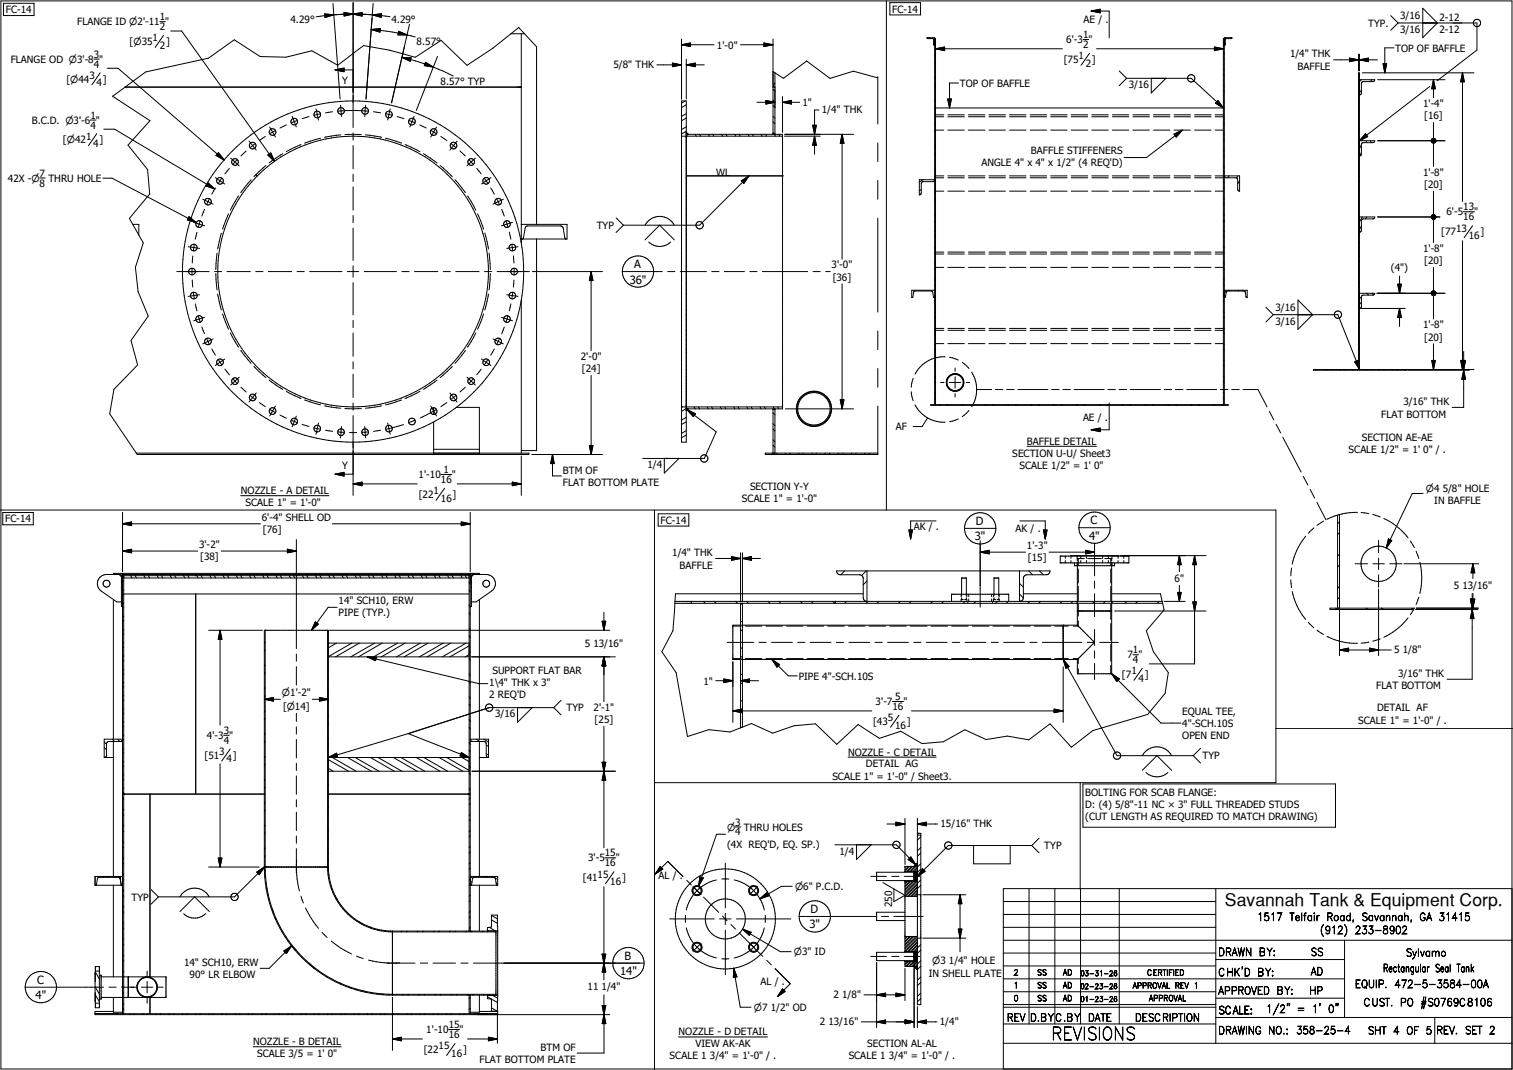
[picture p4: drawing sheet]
<svg xmlns="http://www.w3.org/2000/svg" width="420mm" height="297mm" viewBox="0 0 420 297" stroke-linecap="round" stroke-linejoin="round" font-family="sans-serif">
<defs><g id="words">
<g font-size="4.9">
<text x="340" y="251.5">Savannah Tank &amp; Equipment Corp.</text>
<text x="291.8" y="288.7">REVISIONS</text>
</g>
<g font-size="3.1">
<text x="176" y="74.5">A</text>
<text x="174.8" y="78.7">36&quot;</text>
<text x="270.6" y="150">3&quot;</text>
<text x="270.8" y="145.8">D</text>
<text x="302.3" y="149.8">4&quot;</text>
<text x="302.7" y="145.6">C</text>
<text x="224.7" y="257.7">3&quot;</text>
<text x="225" y="253.5">D</text>
<text x="173.4" y="266.4">B</text>
<text x="10.3" y="273.1">C</text>
<text x="172.1" y="270.7">14&quot;</text>
<text x="9.9" y="277.3">4&quot;</text>
</g>
<g font-size="2.9">
<text x="349" y="255.6">1517 Telfair Road, Savannah, GA 31415</text>
<text x="366.4" y="259.2">(912) 233-8902</text>
<text x="338.2" y="265.3">DRAWN BY:</text>
<text x="363.8" y="265.3">SS</text>
<text x="383.9" y="269.8">Rectangular Seal Tank</text>
<text x="390.2" y="265.5">Sylvamo</text>
<text x="338.2" y="270.9">CHK'D BY:</text>
<text x="363.9" y="270.7">AD</text>
<text x="376.1" y="274.2">EQUIP. 472-5-3584-00A</text>
<text x="338.2" y="281.5">SCALE:</text>
<text x="338.2" y="276">APPROVED BY:</text>
<text x="351.5" y="281.1">1/2&quot; = 1' 0&quot;</text>
<text x="363.4" y="276">HP</text>
<text x="378.5" y="279.3">CUST. PO #S0769C8106</text>
<text x="279.5" y="283.5">REV</text>
<text x="285.9" y="283.5">D.BY</text>
<text x="292.9" y="283.5">C.BY</text>
<text x="302" y="283.5">DATE</text>
<text x="315" y="283.5">DESCRIPTION</text>
<text x="338.2" y="287.1">DRAWING NO.:</text>
<text x="359.8" y="287">358-25-4</text>
<text x="379.6" y="287.1">SHT 4 OF 5</text>
<text x="398.7" y="287">REV. SET 2</text>
</g>
<g font-size="2.8">
<text x="1.6" y="3.6">FC-14</text>
<text x="44.4" y="5.7">1</text>
<text x="247.6" y="3.5">FC-14</text>
<text x="388.7" y="5.3">3/16</text>
<text x="399.6" y="5.8">2-12</text>
<text x="21.4" y="7">FLANGE ID n2'-11 &quot;</text>
<text x="42.4" y="11.5">1</text>
<text x="44.4" y="8.4">2</text>
<text x="80.6" y="6.4">4.29°</text>
<text x="108.7" y="6.3">4.29°</text>
<text x="296" y="12">6'-3 &quot;</text>
<text x="300.7" y="10.6">1</text>
<text x="300.8" y="6.4">AE / .</text>
<text x="379.8" y="7.4">TYP.</text>
<text x="388.7" y="9.1">3/16</text>
<text x="399.6" y="9.1">2-12</text>
<text x="3" y="17.4">FLANGE OD n3'-8 &quot;</text>
<text x="26" y="16">3</text>
<text x="36" y="12.5">[n35</text>
<text x="44.4" y="13.5">2</text>
<text x="46.1" y="12.5">]</text>
<text x="115.7" y="12.4">8.57°</text>
<text x="199" y="13.5">1'-0&quot;</text>
<text x="295.3" y="17.5">[75</text>
<text x="299.4" y="16.5">1</text>
<text x="300.7" y="13.4">2</text>
<text x="303.1" y="17.5">]</text>
<text x="358.1" y="16">1/4&quot; THK</text>
<text x="387.3" y="14.3">TOP OF BAFFLE</text>
<text x="18.4" y="22.9">[n44</text>
<text x="24.8" y="21.9">3</text>
<text x="26" y="18.8">4</text>
<text x="26.8" y="23.9">4</text>
<text x="28.5" y="22.9">]</text>
<text x="95" y="23.2">Y</text>
<text x="122.3" y="23.6">8.57° TYP</text>
<text x="170.3" y="18.9">5/8&quot; THK</text>
<text x="301.4" y="18.5">2</text>
<text x="360.2" y="19.4">BAFFLE</text>
<text x="222.8" y="29.5">1&quot;</text>
<text x="266.4" y="24">TOP OF BAFFLE</text>
<text x="313.3" y="24.5">3/16</text>
<text x="395" y="29.7">1'-4&quot;</text>
<text x="8.8" y="34.4">B.C.D. n3'-6 &quot;</text>
<text x="25.1" y="33">1</text>
<text x="25.1" y="35.7">4</text>
<text x="228.1" y="31.4">1/4&quot; THK</text>
<text x="395.3" y="33.1">[16]</text>
<text x="17.5" y="39.8">[n42</text>
<text x="23.9" y="38.8">1</text>
<text x="25.9" y="40.8">4</text>
<text x="27.6" y="39.8">]</text>
<text x="272.5" y="46.2">ANGLE 4&quot; x 4&quot; x 1/2&quot; (4 REQ'D)</text>
<text x="286.2" y="42.8">BAFFLE STIFFENERS</text>
<text x="2.2" y="50.5">42X -n</text>
<text x="11" y="49.1">7</text>
<text x="11" y="51.9">8</text>
<text x="13.4" y="50.5">THRU HOLE</text>
<text x="198.8" y="48.8">WL</text>
<text x="395" y="48.7">1'-8&quot;</text>
<text x="395.3" y="52.2">[20]</text>
<text x="401.5" y="59.8">6'-5</text>
<text x="406.2" y="58.4">13</text>
<text x="409.2" y="59.8">&quot;</text>
<text x="165.7" y="63.5">TYP</text>
<text x="400.1" y="65.4">[77</text>
<text x="404.2" y="64.3">13</text>
<text x="406.2" y="61.2">16</text>
<text x="411" y="65.4">]</text>
<text x="395" y="69.9">1'-8&quot;</text>
<text x="407.7" y="66.4">16</text>
<text x="230.8" y="74.5">3'-0&quot;</text>
<text x="231.1" y="77.9">[36]</text>
<text x="386.1" y="75.3">(4&quot;)</text>
<text x="395.3" y="73.3">[20]</text>
<text x="354" y="86.3">3/16</text>
<text x="354" y="90.1">3/16</text>
<text x="395" y="91.1">1'-8&quot;</text>
<text x="395.3" y="94.5">[20]</text>
<text x="161.2" y="99.9">2'-0&quot;</text>
<text x="161.5" y="103.3">[24]</text>
<text x="389.6" y="112.4">3/16&quot; THK</text>
<text x="248.7" y="119.4">AF</text>
<text x="300.7" y="116.8">AE / .</text>
<text x="383.4" y="115.9">FLAT BOTTOM</text>
<text x="285.1" y="123.4">BAFFLE DETAIL</text>
<text x="374.4" y="125.9">SCALE 1/2&quot; = 1' 0&quot; / .</text>
<text x="378" y="122.5">SECTION AE-AE</text>
<text x="95" y="130.3">Y</text>
<text x="123.1" y="131.4">1</text>
<text x="156.3" y="131.4">BTM OF</text>
<text x="179.7" y="130">1/4</text>
<text x="281" y="126.8">SECTION U-U/ Sheet3</text>
<text x="283" y="130.1">SCALE 1/2&quot; = 1' 0&quot;</text>
<text x="66.8" y="137.2">NOZZLE - A DETAIL</text>
<text x="116.2" y="132.8">1'-10</text>
<text x="120.4" y="137.2">1</text>
<text x="122.4" y="134.1">16</text>
<text x="125.4" y="132.8">&quot;</text>
<text x="156.3" y="134.8">FLAT BOTTOM PLATE</text>
<text x="208.2" y="136">SECTION Y-Y</text>
<text x="68.2" y="140.5">SCALE 1&quot; = 1'-0&quot;</text>
<text x="116.2" y="138.2">[22</text>
<text x="122.4" y="139.3">16</text>
<text x="125.6" y="138.2">]</text>
<text x="206" y="139.4">SCALE 1&quot; = 1'-0&quot;</text>
<text x="398.1" y="140">IN BAFFLE</text>
<text x="1.4" y="145">FC-14</text>
<text x="72.7" y="144.5">6'-4&quot; SHELL OD</text>
<text x="73" y="147.9">[76]</text>
<text x="183.4" y="145.4">FC-14</text>
<text x="253.7" y="147.1">AK / .</text>
<text x="281.9" y="147.8">AK / .</text>
<text x="55.3" y="152">3'-2&quot;</text>
<text x="55.6" y="155.4">[38]</text>
<text x="186.6" y="154.3">1/4&quot; THK</text>
<text x="285.1" y="152.3">1'-3&quot;</text>
<text x="285.3" y="155.7">[15]</text>
<text x="188.6" y="157.8">BAFFLE</text>
<text x="326.1" y="161.6">6&quot;</text>
<text x="94" y="167.7">14&quot; SCH10, ERW</text>
<text x="403.5" y="163.5">5 13/16&quot;</text>
<text x="94" y="171">PIPE (TYP.)</text>
<text x="162.3" y="179.5">5 13/16&quot;</text>
<text x="313" y="182.8">7 &quot;</text>
<text x="314.5" y="181.4">1</text>
<text x="314.5" y="184.1">4</text>
<text x="387" y="181.2">5 1/8&quot;</text>
<text x="135.8" y="190.5">1\4&quot; THK x 3&quot;</text>
<text x="136.7" y="187.2">SUPPORT FLAT BAR</text>
<text x="195.2" y="190">1&quot;</text>
<text x="221.7" y="188.6">PIPE 4&quot;-SCH.10S</text>
<text x="311.4" y="188.2">[7</text>
<text x="314.1" y="187.2">1</text>
<text x="316.1" y="189.2">4</text>
<text x="317.8" y="188.2">]</text>
<text x="382" y="191.4">FLAT BOTTOM</text>
<text x="388.1" y="187.8">3/16&quot; THK</text>
<text x="78.6" y="197.1">[n14]</text>
<text x="135.8" y="193.9">2 REQ'D</text>
<text x="157.3" y="197.4">TYP</text>
<text x="164.8" y="197.3">2'-1&quot;</text>
<text x="243" y="195.7">3'-7</text>
<text x="247.7" y="197.1">16</text>
<text x="248.5" y="194.4">5</text>
<text x="250.8" y="195.7">&quot;</text>
<text x="382.3" y="197.5">DETAIL AF</text>
<text x="62.1" y="203.8">3</text>
<text x="137.4" y="199.1">3/16</text>
<text x="165.1" y="200.7">[25]</text>
<text x="242.4" y="201.2">[43</text>
<text x="246.5" y="200.2">5</text>
<text x="248.5" y="202.3">16</text>
<text x="251.8" y="201.2">]</text>
<text x="328.2" y="198.4">EQUAL TEE,</text>
<text x="328.2" y="201.7">4&quot;-SCH.10S</text>
<text x="377" y="200.8">SCALE 1&quot; = 1'-0&quot; / .</text>
<text x="57.4" y="205.1">4'-3 &quot;</text>
<text x="60.9" y="209.6">3</text>
<text x="62.1" y="206.5">4</text>
<text x="235.4" y="209.7">NOZZLE - C DETAIL</text>
<text x="328.2" y="205.1">OPEN END</text>
<text x="56.7" y="210.6">[51</text>
<text x="62.9" y="211.6">4</text>
<text x="64.6" y="210.6">]</text>
<text x="240.4" y="213">DETAIL AG</text>
<text x="333.8" y="210.7">TYP</text>
<text x="231.1" y="216.4">SCALE 1&quot; = 1'-0&quot; / Sheet3.</text>
<text x="301.2" y="221">BOLTING FOR SCAB FLANGE:</text>
<text x="301.2" y="224.4">D: (4) 5/8&quot;-11 NC × 3&quot; FULL THREADED STUDS</text>
<text x="301.2" y="227.7">(CUT LENGTH AS REQUIRED TO MATCH DRAWING)</text>
<text x="204.1" y="229.2">3</text>
<text x="204.1" y="231.9">4</text>
<text x="206.5" y="230.5">THRU HOLES</text>
<text x="261.1" y="229.5">15/16&quot; THK</text>
<text x="163.2" y="239.1">3'-5</text>
<text x="167.9" y="237.7">15</text>
<text x="170.9" y="239.1">&quot;</text>
<text x="201.8" y="235.5">(4X REQ'D, EQ. SP.)</text>
<text x="233" y="237.2">1/4</text>
<text x="289.9" y="235.7">TYP</text>
<text x="161.8" y="244.6">[41</text>
<text x="165.9" y="243.6">15</text>
<text x="167.9" y="240.5">16</text>
<text x="169.4" y="245.7">16</text>
<text x="172.7" y="244.6">]</text>
<text x="182.8" y="244">AL / .</text>
<text x="36.5" y="250">TYP</text>
<text x="247.7" y="251.8" transform="rotate(-90 247.7 251.8)">250</text>
<text x="51.1" y="268.1">14&quot; SCH10, ERW</text>
<text x="52.6" y="271.5">90° LR ELBOW</text>
<text x="163.1" y="274.9">11 1/4&quot;</text>
<text x="211.1" y="273.3">AL / .</text>
<text x="257.9" y="271.1">IN SHELL PLATE</text>
<text x="231.4" y="277">2 1/8&quot;</text>
<text x="118.3" y="286.8">1'-10</text>
<text x="124.5" y="285.4">15</text>
<text x="127.6" y="286.8">&quot;</text>
<text x="188.4" y="287.4">NOZZLE - D DETAIL</text>
<text x="227.5" y="284.5">2 13/16&quot;</text>
<text x="260.9" y="284.5">1/4&quot;</text>
<text x="70.3" y="290.1">NOZZLE - B DETAIL</text>
<text x="71.4" y="293.5">SCALE 3/5 = 1' 0&quot;</text>
<text x="117.6" y="292.3">[22</text>
<text x="121.8" y="291.3">15</text>
<text x="124.5" y="288.2">16</text>
<text x="125.3" y="293.4">16</text>
<text x="128.6" y="292.3">]</text>
<text x="150.1" y="291.6">BTM OF</text>
<text x="193" y="290.7">VIEW AK-AK</text>
<text x="240.7" y="290.7">SECTION AL-AL</text>
<text x="133.1" y="295">FLAT BOTTOM PLATE</text>
<text x="185.9" y="294">SCALE 1 3/4&quot; = 1'-0&quot; / .</text>
<text x="235.6" y="294">SCALE 1 3/4&quot; = 1'-0&quot; / .</text>
</g>
<g font-size="2.7">
<text x="395.8" y="136.4">n4 5/8&quot; HOLE</text>
<text x="78.3" y="193.1">n1'-2&quot;</text>
<text x="201.8" y="230.5">n</text>
<text x="220.7" y="247">n6&quot; P.C.D.</text>
<text x="220.4" y="265.1">n3&quot; ID</text>
<text x="258.7" y="267.5">n3 1/4&quot; HOLE</text>
<text x="209.3" y="280.5">n7 1/2&quot; OD</text>
</g>
<g font-size="2.2">
<text x="281.4" y="274.3">1</text>
<text x="281.4" y="270.7">2</text>
<text x="287.9" y="274.3">SS</text>
<text x="287.9" y="270.7">SS</text>
<text x="295.1" y="274.3">AD</text>
<text x="295.1" y="270.7">AD</text>
<text x="314.4" y="274.4">APPROVAL REV 1</text>
<text x="318.4" y="270.8">CERTIFIED</text>
<text x="281.4" y="277.9">0</text>
<text x="287.9" y="277.9">SS</text>
<text x="295.1" y="277.9">AD</text>
<text x="318.9" y="277.9">APPROVAL</text>
</g>
<g font-size="2">
<text x="299.9" y="274.5">02-23-26</text>
<text x="299.9" y="270.9">03-31-26</text>
<text x="299.9" y="278">01-23-26</text>
</g>
</g></defs>
<g fill="none" stroke="#000" stroke-width=".28">
<path d="M.3 .3h419.4v296.4h-419.4zM1 .9h8.4v3.4h-8.4zM26 16.4h1.6M29.8 18.9h3l29.4 25.5M44.4 6h1.5M45.4 9.8l-2.3 3.4M47.4 8.6h3l25.8 36.2M90.1 3.9l2.6 .2-2.5 .7zM92.4 1l2 26.5M92.7 4.1l-4.9 .6M93 19.4h5M93 19.4l2.5-.5v1z"/>
<path d="M95.5 3.5l2.5 .4-2.5 .5zM98 .7v34.7M98 3.9l5 .2M98 3.9l2.5-.4v1zM98 3.9l-5.3 .2M98 3.9l-3.7 .1M98 3.9l5.4 .2M103 8.2l4.2 .4 5.8 1.1M103 8.2l2.6-.3-.1 1zM103.4 4.1l4.9 .5M103.4 4.1l2.5-.3-.1 1zM103.6 .9l-2 26.6"/>
<path d="M110.7 8.7l2.3 1h-2.5zM111.6 15.9l5 1.4 3.7 1.3M111.6 15.9l2.5 .2-.2 .9zM113 9.7l2.3 .6M113.7 6.7l-5 21.9 3.6-15.8M118.1 17.3l2.2 1.3-2.5-.4zM120.3 18.6l5.5 2.5M121.4 15.7l-5.9 15M141.8 9.4h3.8M144.7 9.4v58.1M182.3 18h6.9M186.7 17.5l2.5 .5-2.5 .5z"/>
<path d="M189.2 10.8v16.7M189.2 12.4h9M189.2 12.4l2.5-.5v1zM190.5 16.4v11.1M190.5 18h5M190.5 18l2.5-.5v1zM205.6 12.4h9M212.1 11.9l2.5 .5-2.5 .5zM214.6 10.8v26.5M214.6 19.9l.5 .3M246 .3v141.3M247 .7h8.5v3.4h-8.5z"/>
<path d="M257.8 10.5l.5 .2M259.2 12l.2 .1M259.2 11.2l.2 .2M259.4 17.2l.3 .5M259.4 10.9l.3 .5M259.4 15.1l.3 .5M259.4 10.7h.3v101.6M259.4 12.6l-.2-.3-.1-1.5-1.5-.1-.3-.2h2.1v101.8M259.7 13.5h35.2M259.7 13.5l2.5-.4v.9zM300.7 11h1.5M302.4 14.8l-2.3 3.3"/>
<path d="M302.9 3.1h5v7.4M302.9 3.1l2.5-.5v1zM304.4 13.5h35.2M310.7 19.7l2 2M337.1 13.1l2.5 .4-2.5 .5zM339.6 16.1l.3 .3M339.6 11.6l.3 .3M339.6 19.1l.3 .3M339.6 14.6l.3 .3M339.9 12.6l.2-.3 .1-1.5 1.5-.1 .3-.2h-2.1v101.8M339.9 10.7h-.3v101.6M340.1 12l-.2 .3"/>
<path d="M340.2 10.5l-.3 .3M341.7 10.5l-.3 .2M370.2 16.6h6.9M374.6 16.1l2.5 .5-2.5 .5zM377.1 15v4.7M377.4 15v4.7M377.4 16.6h5M377.4 16.6l2.5-.5v1zM383.9 17.7h1l-.5 2.5zM386.1 4.3l2 2.1M386.9 13.3h-2.5v6.9M388.1 6.4h21.9v7.5l-11.1 8.5"/>
<path d="M388.1 6.4l-2 2M394.9 2.3l4.1 4.1-4.1 4zM25.1 33.3h1.5M26.9 37.1l-2.3 3.3M27.8 20.2l-2.3 3.3M28.8 35.9h3l27.8 16.6M34.7 24.2h110M69.1 39.2l1 1.2M70.8 39.9l-.7 .5M73.7 37.9l-1.7 1.1M74.9 35.3l.8 1.4M75.7 36.7l.8 1.3"/>
<path d="M75.7 36.7l-.8 .4M76.4 36.2l-.7 .5M79.5 34.7l-1.8 .8M81.1 32.3l1.1 2.9M82.5 33.5l-1.6 .6M84.6 39.7h.1M85.8 32.4l-1.9 .5M87.7 30.2l.4 1.6M88.1 31.8l.3 1.5M88.1 31.8l-.9 .2M88.9 31.6l-.8 .2M89 38.4l-4.3 1.3"/>
<path d="M92.3 31l-1.9 .3M94.5 29.2l.3 3.2M94.6 37.4l-4.5 .7M95.7 37.4h4.6M98 36.9v2M101.3 30.8l-.1 1.6M101.3 30.8l-3.3-.1-4.2 .2M101.3 30.8l.9 .1M101.4 37.4l4.5 .7M101.5 29.2l-.2 1.6M103.7 31l2 .3M107 38.4l4.4 1.3"/>
<path d="M107.1 31.6l.8 .2M107.9 31.8l-.3 1.5M107.9 31.8l.9 .2M108.3 30.2l-.4 1.6M110.2 32.4l1.9 .5M111.4 39.7h.1M113.6 33.5l1.5 .6M114.9 32.3l-1.1 2.9M116.5 34.7l1.8 .8M119.6 36.2l1.5 .9M121.2 35.3l-1.6 2.7M122.4 37.9l1.6 1.1"/>
<path d="M125.2 39.9l1.3 1M126.9 39.2l-2 2.5M189.2 28h1.3v94.7h-1.3zM189.2 37.8h28M190.2 28l-1 .6M190.5 35.2l-1.3 .8M190.5 31.5l-1.3 .8M190.5 36.4l-1.3 .8M190.5 32.8l-1.3 .7M190.5 29.1l-1.3 .8M190.5 36.8l.5 .5M190.8 37.8l-.3-.5h26.7v76.2h-26.7"/>
<path d="M193 37.3l.3 .5M194.2 37.3l.3 .5M196.6 37.3l.3 .5M197.8 37.3l.3 .5M200.3 37.3l.3 .5M201.5 37.3l.3 .5M204 37.3l.3 .5M205.2 37.3l.3 .5M207.6 37.3l.3 .5M208.8 37.3l.3 .5M210.1 28.4h5M211.3 37.3l.3 .5"/>
<path d="M212.5 37.3l.3 .5M212.6 27.9l2.5 .5-2.5 .5zM214.6 33.8l.5 .5M214.6 29.3l.5 .5M214.6 24.8l.5 .5M214.6 36.8l.3 .3M214.6 32.3l.5 .5M214.6 27.8l.5 .5M214.6 24.2h.5M214.6 37.1h.5M215 37.3l.3 .5M215.1 23l-.5 1"/>
<path d="M215.1 20.2v17.1M215.1 20.2l2.4 1.5 6.4-4.8 6.5 4.9 6.5-2 6.5 1.7 .3-.1v13M216.2 37.3l.3 .5M217.2 26.8v10M217.2 28.4h4.8M217.2 28.4l2.5-.5v1zM217.8 37.8h9.9M217.8 37.3h19.1M225.6 34.8h1l-.5 2.5zM226.1 37.8v5M226.1 37.8l.5 2.5h-1zM227.3 30.5h-1.2v6.8"/>
<path d="M233.8 37.3v34.6M233.8 37.3l.5 2.5h-1.1zM243.7 39.7v5.2M259.4 36.3l.3 .4M259.4 29.9l.3 .5M259.4 23.6l.3 .4M259.4 34.2l.3 .4M259.4 27.8l.3 .5M259.4 21.5l.3 .4M259.7 30h79.9M259.7 32.4h2.3M259.7 36.1h2.3"/>
<path d="M259.7 31.9h2.3M263.1 27.5h1l-.5 2.5zM263.1 32.4h4.6M263.1 36.1h4.6M263.1 31.9h4.6M266.1 23h-2.5v7M268.8 32.4h4.6M268.8 36.1h4.6M268.8 31.9h4.6M274.5 32.4h4.6M274.5 36.1h4.6M274.5 31.9h4.6"/>
<path d="M280.2 32.4h4.6M280.2 36.1h4.6M280.2 31.9h4.6M286 32.4h4.5M286 36.1h4.5M286 31.9h4.5M291.7 32.4h4.5M291.7 36.1h4.5M291.7 31.9h4.5M297.4 32.4h4.5M297.4 36.1h4.5M297.4 31.9h4.5"/>
<path d="M303.1 32.4h4.5M303.1 36.1h4.5M303.1 31.9h4.5M308.8 32.4h4.5M308.8 36.1h4.5M308.8 31.9h4.5M312.7 21.7h18l8.9 8.3M312.7 21.7l-2 2.1M314.5 32.4h4.5M314.5 36.1h4.5M314.5 31.9h4.5M319.6 21.7v4.1l4-4.1"/>
<path d="M320.2 32.4h4.6M320.2 36.1h4.6M320.2 31.9h4.6M325.9 32.4h4.6M325.9 36.1h4.6M325.9 31.9h4.6M325.9 37.2l2.3-1.1-1.7 1.9zM328.2 36.1l-10 7.6h-6.1M331.6 32.4h4.6M331.6 36.1h4.6M331.6 31.9h4.6M337.3 32.4h2.3"/>
<path d="M337.3 36.1h2.3M337.3 31.9h2.3M338.1 27.9l1.5 2.1-2.2-1.3zM339.6 38.6l.3 .2M339.6 34.1l.3 .3M339.6 29.6l.3 .3M339.6 25.1l.3 .3M339.6 20.6l.3 .3M339.6 37.1l.3 .2M339.6 32.6l.3 .3M339.6 28.1l.3 .3M339.6 23.6l.3 .3"/>
<path d="M377.1 39.3l.3 .1M377.1 35.6l.3 .2M377.1 32l.3 .1M377.1 28.3l.3 .1M377.1 24.6l.3 .2M377.1 21l.3 .1M377.1 38.1l.3 .1M377.1 34.4l.3 .2M377.1 30.8l.3 .1M377.1 27.1l.3 .1M377.1 23.4l.3 .2M377.4 22.1h4.2l-.4 .5-3.1 .2-.2 .4v2.8l-.5 .4"/>
<path d="M377.4 39.1h4.2l-.4 .5h-2.8l-.4 .2-.1 3.1-.5 .4M377.9 22.1l-.5 .5M377.9 25.1l-.5 .5M378.2 20.2h30.9M379 37.1l.7 .8-2.3 1.2zM379.1 39.1l.3 .5M380.4 39.1l.3 .5M380.9 22.1l-.6 .6M382.4 22.1h18.7M382.4 39.1h18.7M396.9 24l-19.5 15.1M397.9 22.1v5.1"/>
<path d="M397.9 34v4.4M397.9 39.7v6.5M397.9 22.1l.5 2.5h-1zM406 20.2v35.7M406 20.2l.5 2.5h-1zM11 49.4h1.5M28.6 49.5h2.5l23.4 12.3M56.3 55.3l1.4 .7M56.8 58.1l-.8 1.9M57.7 56l1.5 .7M57.7 56l-.3 .7M57.7 50.7l1.9 1.8-2.4-.9z"/>
<path d="M58.1 55.2l-.4 .8M59.8 49.3l1.3 .9M59.8 52.2l-1 1.7M60.6 42.4l1.6 2-2.2-1.3zM61.1 50.2l1.3 .9M61.1 50.2l-.5 .7M61.5 49.5l-.4 .7M63.4 59.4l-1.6 4.2M63.7 46.7l-1.3 1.6M64.1 43.9l1.1 1.1M65.2 45l1.2 1.1M65.2 45l-.5 .6"/>
<path d="M65.8 44.3l-.6 .7M66.2 54.4l-2.3 3.9M68.3 41.9l-1.4 1.4M69.7 49.9l-2.8 3.5M70.1 40.4l1 1.3M70.1 40.4l-.6 .5M71.1 48.4l.1 .2M71.3 48.7l.2 .1M73.8 46l-3.3 3M74.3 43l.9-.5 1 2.3zM78.5 42.7l-3.8 2.5M83.6 40.1l-4.1 2"/>
<path d="M98 40.4v6.5M98 48.4v2M98 51.9v6.4M98 59.8v2M112.4 40.1l4.2 2M117.6 42.7l3.7 2.5M122.2 46l3.4 3M126.3 49.9l2.9 3.5M127.7 41.9l1.5 1.4M129.8 54.4l2.3 3.9M130.2 44.3l.6 .7M130.8 45l-1.2 1.1"/>
<path d="M130.8 45l.6 .6M132 43.9l-1.2 1.1M132.3 46.7l1.3 1.6M132.6 59.4l1.6 4.2M134.5 49.5l.5 .7M135 50.2l-1.3 .9M135 50.2l.4 .7M136.2 52.2l1 1.7M136.3 49.3l-1.3 .9M137.9 55.2l.4 .8M138.3 56l-1.4 .7M138.3 56l.4 .7"/>
<path d="M139.3 58.1l.7 1.9M139.7 55.3l-1.4 .7M190.5 48.8h26.7M205.8 50.2l2.1-1.4-1.4 2.1zM207.9 48.8l-13.7 13.7h-21.1M217.2 48.8h.1M243.7 50.1v5.2M255.2 49.9h4.2l-.3 .5h-2.8l-.5 .2-.1 3.1-.5 .4zM255.6 53.9l-.1 .1M255.7 52.6l-.5 .3M256.3 49.9l-1.1 .6M259.4 55.3l.3 .5"/>
<path d="M259.4 49l.3 .4M259.4 42.6l.3 .5M259.4 59.6l.3 .4M259.4 53.2l.3 .5M259.4 46.9l.3 .4M259.4 40.5l.3 .5M259.7 49.4h2.3M259.7 53.1h2.3M259.7 48.8h2.3M263.1 49.4h4.6M263.1 53.1h4.6M263.1 48.8h4.6"/>
<path d="M268.8 49.4h4.6M268.8 53.1h4.6M268.8 48.8h4.6M274.5 49.4h4.6M274.5 53.1h4.6M274.5 48.8h4.6M280.2 49.4h4.6M280.2 53.1h4.6M280.2 48.8h4.6M286 49.4h4.5M286 53.1h4.5M286 48.8h4.5"/>
<path d="M291.7 49.4h4.5M291.7 53.1h4.5M291.7 48.8h4.5M297.4 49.4h4.5M297.4 53.1h4.5M297.4 48.8h4.5M303.1 49.4h4.5M303.1 53.1h4.5M303.1 48.8h4.5M308.8 49.4h4.5M308.8 53.1h4.5M308.8 48.8h4.5"/>
<path d="M314.5 49.4h4.5M314.5 53.1h4.5M314.5 48.8h4.5M320.2 49.4h4.6M320.2 53.1h4.6M320.2 48.8h4.6M325.9 49.4h4.6M325.9 53.1h4.6M325.9 48.8h4.6M331.6 49.4h4.6M331.6 53.1h4.6M331.6 48.8h4.6"/>
<path d="M337.3 49.4h2.3M337.3 53.1h2.3M337.3 48.8h2.3M339.6 56.5l.3 .3M339.6 52l.3 .3M339.6 47.6l.3 .2M339.6 43.1l.3 .2M339.6 59.5l.3 .3M339.6 55l.3 .3M339.6 50.5l.3 .3M339.6 46.1l.3 .2M339.6 41.6l.3 .2"/>
<path d="M339.9 48.8h4.2v4.3l-.5-.4v-2.8l-.2-.4-3.2-.2zM340 48.8l-.1 .1M341.2 48.8l-.3 .6M343.6 48.8l-.3 .7M344.1 50.1l-.5 .9M377.1 57.6l.3 .2M377.1 54l.3 .1M377.1 50.3l.3 .1M377.1 46.6l.3 .2M377.1 43l.3 .1M377.1 56.4l.3 .2M377.1 52.8l.3 .1"/>
<path d="M377.1 49.1l.3 .1M377.1 45.4l.3 .2M377.1 41.8l.3 .1M377.4 42.3l.4 .8M377.4 40.2l.5 .9M397.9 53.1v6.5M406.2 58.8h3.1M36.9 62.3h1.6v3M36.9 62.3l-1-1.7 5.7-6.8-.6-6.7-5.5-6.8 6.1-6.8-10.3-6.8 9.2-6.7 17.4-3.8 7.1-5.2 7.2 4.7 7.2 .2 7.2-1.8 7.1 4 7.2-5.5 7.2 1.3 7.2 2 7.2-4.7 7.1 6.9 7.2-4.7 7.2-5.8 4.9 5.4v49.3M36.9 62.3l1.6 3M38.5 65.3l1.3 2.1-2.2 6.8 .7 6.8 2.8 6.7-4.7 6.8 1.8 6.8-6.6 6.8-1.1 6.8 7.3 10.9M49.1 75.4h8.9"/>
<path d="M52.2 68.5l3.2 .5M52.5 60.1l2 1.7-2.5-.8zM53.3 74.5v1.7M53.4 77.7l.1 2M53.5 71l-.1 2M53.8 61.7l3 1M53.9 67.9l-.2 1.6M54.7 64.5l-.5 1.9M55.5 61.4l-.5 1.6M59.5 75.4h2M59.9 75.9l.3 4.6M60.2 70.3l-.3 4.5"/>
<path d="M61.4 64.7l-1 4.4M63 75.4h6.5M71 75.4h2M74.5 75.4h6.5M82.5 75.4h2M86 75.4h8.9M96.4 75.4h3.2M98 63.3v9M98 73.8v3.2M98 78.5v8.9M101.1 75.4h9M111.6 75.4h2"/>
<path d="M115.1 75.4h6.4M123 75.4h2M126.5 75.4h6.5M134.5 75.4h2M134.6 64.7l1 4.4M135.8 70.3l.3 4.5M136.1 75.9l-.3 4.6M138 75.4h9M140.5 61.4l.2 .8M140.7 62.2l-1.5 .5M140.7 62.2l.3 .8M141.4 64.5l.4 1.9"/>
<path d="M142.1 67.9l.2 1.6M142.3 61.7l-1.6 .5M142.5 71l.2 2M142.7 77.7l-.2 2M142.7 74.5v1.7M143.8 68.5l-3.1 .5M144.7 62.3h12.7v4h-12.7M145 66.3l.3-.1 .5-3.1 .7-.4h9.3l.5 .4 .5 2.9 .3 .3M147.8 75.4h19.5M148.9 66.3v58.8h-4.2M164.1 75.4v21.9M164.1 75.4l.5 2.5h-1z"/>
<path d="M171 60.5l2.1 2M172.7 75.4h11.1M173.1 62.5l-2.1 2M179 62.5a4.6 4.6 0 0 1 8.2 0M179 66.6l4.1-4.1 4.1 4.1M180.1 67.2a4.4 4.4 0 0 0 6.1 0M185.3 75.4h2M188.8 75.4h7.3M197.6 75.4h2M201.1 75.4h5.6M208.2 75.4h1.9M211.6 75.4h12.6"/>
<path d="M225.7 75.4h2M229.2 75.4h1.3M233.8 78.8v34.7M243.7 60.5v26.1M259.4 61.5h.3M259.7 65.5l-.3 .3M259.7 70l-.3 .3M259.7 74.5l-.3 .3M259.7 79l-.3 .3M259.7 64l-.3 .3M259.7 68.5l-.3 .3M259.7 73l-.3 .3"/>
<path d="M259.7 77.5l-.3 .3M259.7 70.5h2.3M259.7 74.2h2.3M259.7 70h2.3M263.1 70.5h4.6M263.1 74.2h4.6M263.1 70h4.6M268.8 70.5h4.6M268.8 74.2h4.6M268.8 70h4.6M274.5 70.5h4.6M274.5 74.2h4.6"/>
<path d="M274.5 70h4.6M280.2 70.5h4.6M280.2 74.2h4.6M280.2 70h4.6M286 70.5h4.5M286 74.2h4.5M286 70h4.5M291.7 70.5h4.5M291.7 74.2h4.5M291.7 70h4.5M297.4 70.5h4.5M297.4 74.2h4.5"/>
<path d="M297.4 70h4.5M303.1 70.5h4.5M303.1 74.2h4.5M303.1 70h4.5M308.8 70.5h4.5M308.8 74.2h4.5M308.8 70h4.5M314.5 70.5h4.5M314.5 74.2h4.5M314.5 70h4.5M320.2 70.5h4.6M320.2 74.2h4.6"/>
<path d="M320.2 70h4.6M325.9 70.5h4.6M325.9 74.2h4.6M325.9 70h4.6M331.6 70.5h4.6M331.6 74.2h4.6M331.6 70h4.6M337.3 70.5h2.3M337.3 74.2h2.3M337.3 70h2.3M339.6 79l.3 .3M339.6 74.5l.3 .3"/>
<path d="M339.6 70l.3 .3M339.6 65.5l.3 .3M339.6 77.5l.3 .3M339.6 73l.3 .3M339.6 68.5l.3 .3M339.6 64l.3 .3M339.6 61l.3 .3M339.6 61.5h.3M377.1 79.6l.3 .2M377.1 76l.3 .1M377.1 72.3l.3 .1M377.1 68.6l.3 .2"/>
<path d="M377.1 65l.3 .1M377.1 61.3l.3 .1M377.1 78.4l.3 .2M377.1 74.8l.3 .1M377.1 71.1l.3 .1M377.1 67.4l.3 .2M377.1 63.8l.3 .1M377.1 60.1l.3 .1h4.2l-.4 .5-3.1 .2-.2 .4v2.8l-.5 .4M377.9 62.8l-.5 .9M378.2 60.2l-.8 1.4M379.4 60.2l-.3 .6M382.4 60.2h17.3"/>
<path d="M388 78.9h1l-.5 2.5zM388.5 76.6v4.8M397.9 60.9v6.5M397.9 74.2v6.6M406 66.8v35.8M408.8 62.7l-2.4 3.3M53.7 81.2l.2 1.7M54.2 84.4l.5 1.9M55 87.7l.5 1.7M55.4 81.8l-3.2 .5M56 90.8l.8 1.8M56.8 88.1l-3 .9"/>
<path d="M57.4 94l.3 .8M57.7 94.8l-1.4 .7M57.7 94.8l.4 .7M58.8 96.9l1 1.7M59.2 94.1l-1.5 .7M60.4 81.6l1 4.5M60.6 99.8l.5 .8M61.8 87.1l1.6 4.3M62.4 99.7l-1.3 .9M63.9 92.4l2.3 4M66.9 97.3l2.8 3.6M98 88.9v2"/>
<path d="M98 92.4v6.5M129.2 97.3l-2.9 3.6M132.1 92.4l-2.3 4M133.7 99.7l1.3 .9M134.2 87.1l-1.6 4.3M135.4 99.8l-.4 .8M135.6 81.6l-1 4.5M136.9 94.1l1.4 .7M137.2 96.9l-1 1.7M138.3 94.8l1.4 .7M138.3 94.8l-.4 .7M138.7 94l-.4 .8"/>
<path d="M139.2 88.1l1.5 .4M140 90.8l-.7 1.8M140.7 81.8l3.1 .5M140.7 88.5l1.6 .5M140.7 88.5l-.2 .9M141 87.7l-.3 .8M141.8 84.4l-.4 1.9M142.3 81.2l-.2 1.7M144.7 83.3v42.5M243.7 91.8v5.3M259.4 80.6h-6.3v2l.3-.1 .2-1.4 .4-.3h4.7l.2 .3 .3 1.4 .2 .1M259.7 83.5l-.3 .2"/>
<path d="M259.7 88l-.3 .2M259.7 92.5l-.3 .2M259.7 97l-.3 .2M259.7 82l-.3 .2M259.7 86.5l-.3 .2M259.7 91l-.3 .2M259.7 95.5l-.3 .2M259.7 100l-.3 .2M259.7 91.7h2.3M259.7 95.4h2.3M259.7 91.2h2.3M262.3 99a9.1 9.1 0 0 0-8.3 4.9"/>
<path d="M263.1 91.7h4.6M263.1 95.4h4.6M263.1 91.2h4.6M263.6 99.2l2.4 .8M268.8 91.7h4.6M268.8 95.4h4.6M268.8 91.2h4.6M274.5 91.7h4.6M274.5 95.4h4.6M274.5 91.2h4.6M280.2 91.7h4.6M280.2 95.4h4.6"/>
<path d="M280.2 91.2h4.6M286 91.7h4.5M286 95.4h4.5M286 91.2h4.5M291.7 91.7h4.5M291.7 95.4h4.5M291.7 91.2h4.5M297.4 91.7h4.5M297.4 95.4h4.5M297.4 91.2h4.5M303.1 91.7h4.5M303.1 95.4h4.5"/>
<path d="M303.1 91.2h4.5M308.8 91.7h4.5M308.8 95.4h4.5M308.8 91.2h4.5M314.5 91.7h4.5M314.5 95.4h4.5M314.5 91.2h4.5M320.2 91.7h4.6M320.2 95.4h4.6M320.2 91.2h4.6M325.9 91.7h4.6M325.9 95.4h4.6"/>
<path d="M325.9 91.2h4.6M331.6 91.7h4.6M331.6 95.4h4.6M331.6 91.2h4.6M337.3 91.7h2.3M337.3 95.4h2.3M337.3 91.2h2.3M339.6 97l.3 .2M339.6 92.5l.3 .2M339.6 88l.3 .2M339.6 83.5l.3 .2M339.6 100l.3 .2"/>
<path d="M339.6 95.5l.3 .2M339.6 91l.3 .2M339.6 86.5l.3 .2M339.6 82l.3 .2M339.9 80.6h6.3v2h-.2M340 80.6l.4 .6M341.2 80.6l.1 .2M343.7 80.6l.1 .2M344.9 80.6l.1 .2M345.9 82.3l.1 .3M346 82.6l-.4-1.6-.2-.2h-4.6l-.4 .3-.3 1.4-.2 .1M351.4 85.3l2 2.1"/>
<path d="M353.4 87.4h18l6 15.2M353.4 87.4l-2 2M360.3 83.3l4.1 4.1-4.1 4zM377.1 98l.3 .1M377.1 94.3l.3 .1M377.1 90.6l.3 .2M377.1 87l.3 .1M377.1 83.3l.3 .1M377.1 96.8l.3 .1M377.1 93.1l.3 .1M377.1 89.4l.3 .2M377.1 85.8l.3 .1"/>
<path d="M377.1 82.1l.3 .1M377.4 83.9l.5 .5M377.4 82.4l.5 .5M377.4 81.4h4.2l-.1 .3-.4 .2-3 .1-.2 .4v2.9l-.5 .3M377.9 85.6h12.2M379.4 81.4l.5 .5M380.9 81.4l.4 .4M382.1 81.4h19M388.5 85.6v5M388.5 85.6l.5 2.5h-1zM397.9 82v6.5M397.9 95.4v7.2"/>
<path d="M406.3 97.6v5M61.1 100.6l-1.3 .8M61.1 100.6l.4 .7M62.4 102.5l1.3 1.5M64.7 105.2l.5 .6M65.2 105.8l-1.1 1.1M65.2 105.8l.6 .6M66.4 104.7l-1.2 1.1M66.9 107.5l1.4 1.3M69.5 109.8l.6 .5M70.1 110.3l-1 1.3M70.1 110.3l.7 .5"/>
<path d="M70.5 101.7l3.3 3.1M71.1 109.1l-1 1.2M72 111.8l1.7 1.1M74.7 105.5l3.8 2.6M74.9 113.7l.8 .4M75.7 114.1l-.8 1.4M75.7 114.1l.7 .4M76.5 112.7l-.8 1.4M77.7 115.2l1.8 .9M79.5 108.6l4.1 2M80.9 116.7l.8 .3M81.7 117l-.6 1.5"/>
<path d="M81.7 117l.8 .3M82.2 115.5l-.5 1.5M83.9 117.8l1.9 .6M84.6 111.1h.1M84.7 111.1l4.3 1.3M87.2 118.8l1.7 .4M88.4 117.4l-.7 3.1M90.1 112.7l4.5 .6M90.4 119.4l1.9 .3M93.8 119.9l1.7 .1M94.8 118.4l-.3 3.1M95.7 113.4h4.6"/>
<path d="M98 100.4v2M98 103.9v6.5M98 111.9v1.9M98 115.3v22.2M101.2 118.4l.1 1.6M101.3 120l.2 1.5M101.3 120h-.8M102.2 119.9l-.9 .1M105.7 119.4l-2 .3M105.9 112.7l-4.5 .6M107.6 117.4l.3 1.6M107.9 119l.4 1.5"/>
<path d="M107.9 119l-.8 .2M111.4 111.1h.1M111.4 111.1l-4.4 1.3M112 117.9l-4.1 1.1M115.3 116.6l-1.9 .8M116.6 108.6l-4.2 2M119.6 112.7l.8 1.4M120.4 113.2v1.8M120.4 117.1v9.1M120.4 114.1l.8 1.4M120.4 114.1l-3.8 1.9M121.1 113.7l-.7 .4"/>
<path d="M121.3 105.5l-3.7 2.6M124 111.8l-1.6 1.1M124.9 109.1l2 2.5M125.6 101.7l-3.4 3.1M126.5 109.8l-1.3 1M126.7 113.1h6.4v13.1M129.2 107.5l-1.5 1.3M129.6 104.7l1.2 1.1M130.8 105.8l1.2 1.1M130.8 105.8l-.6 .6M131.4 105.2l-.6 .6M133.6 102.5l-1.3 1.5"/>
<path d="M135 100.6l1.3 .8M135 100.6l-.5 .7M164.1 104.2v22M189.2 113h.1M189.2 113h28M190.5 119.5l-1.3 .8M190.5 115.9l-1.3 .7M190.5 117.1l-1.3 .7M190.5 113.4l-1.3 .8M190.8 113.7l8 6.2-3.3 7.4h-17.1M190.8 113.7l2.2 1.2-.5 .7zM191 113.5l-.5 .5"/>
<path d="M192.7 113l.3 .5M193.9 113l.3 .5M196.3 113l.3 .5M197.5 113l.3 .5M200 113l.3 .5M201.2 113l.3 .5M203.7 113l.3 .5M204.9 113l.3 .5M207.3 113l.3 .5M208.5 113l.3 .5M211 113l.3 .5M212.2 113l.3 .5"/>
<path d="M214.6 119.1l.5 .5M214.6 114.6l.5 .5M214.6 117.6l.5 .5M214.6 113.5v12.3M214.6 113.6h.5M214.7 113l.3 .5M215.1 113.6h.1M215.1 113.5v12.3M215.9 113l.3 .5M218 113.5h18.9M233.2 111h1.1l-.5 2.5zM243.7 112.7v13.5h-31.3v-.4h31.3"/>
<path d="M243.7 102.3v5.2M253 108.7l.5 2.5M253.5 105l-.5 2.5M254 112.4a9.1 9.1 0 0 0 8.3 4.8M257.5 116l-1.5 2.4h-2.5M258.4 112.3h82.5v.2h-82.5zM259.7 101.4l-.3 .3M259.7 105.9l-.3 .3M259.7 110.4l-.3 .3M259.7 104.4l-.3 .3M259.7 108.9l-.3 .3M260.7 112.3l.3 .2"/>
<path d="M261.1 106.2h.9M262.7 106.6l.1 .3M262.7 105.8v.8M262.8 105.8v.7M262.8 106.9a2.43 2.43 0 0 0 3.1 1.6M262.8 105.4l-.1 .4M262.8 105.4a2.45 2.45 0 0 1 4-1 2.45 2.45 0 0 1-.9 4.1M262.8 112.3l.3 .2M262.8 106.9a2.42 2.42 0 0 0 3.1 1.5M262.8 105.4a2.38 2.38 0 0 1 4-.9 2.38 2.38 0 0 1-.9 3.9M263.5 106.2h3.2M265.1 102.1v1"/>
<path d="M265.1 104.6v3.1M265.1 109.2v1M266 116.3l-2.4 .8M267.1 112.3l.3 .2M267.1 100.6l1.9 1.7M268.2 106.2h1M269 113.9l-1.9 1.7M269.2 112.3l.3 .2M269.7 103.3l1.1 2.6 .3 2.2M271.1 108.1l-.3 2.2-1.1 2.6M271.1 108.1h4.2M273.4 112.3l.3 .2"/>
<path d="M275.5 112.3l.3 .2M276.3 108.1h2.1M279.4 108.1h2.1M279.8 112.3l.3 .2M281.9 112.3l.3 .2M282.5 108.1h8.4M286.1 112.3l.3 .2M288.2 112.3l.3 .2M291.9 108.1h2.1M292.4 112.3l.4 .2M294.6 112.3l.3 .2M295 108.1h2.1"/>
<path d="M298.2 108.1h8.3M298.8 112.3l.3 .2M300.9 112.3l.3 .2M302.9 119.3l2.5-.5v1zM305.1 112.3l.4 .2M307.3 112.3l.3 .2M307.5 108.1h2.1M307.9 111.9v7.4h-5M310.7 108.1h2.1M311.5 112.3l.3 .2M313.6 112.3l.3 .2M313.8 108.1h8.3"/>
<path d="M317.8 112.3l.4 .2M320 112.3l.3 .2M323.2 108.1h2M324.2 112.3l.3 .2M326.3 108.1h2.1M326.3 112.3l.3 .2M329.4 108.1h8.3M330.5 112.3l.4 .2M332.7 112.3l.3 .2M336.9 112.3l.3 .2M338.8 108.1h2.1M339 112.3l.3 .2"/>
<path d="M339.6 110.4l.3 .3M339.6 105.9l.3 .3M339.6 101.4l.3 .3M339.6 108.9l.3 .3M339.6 104.4l.3 .3M341.9 108.1h2.1M345 108.1h4.2l2.5 4.8M352.3 114.1l1.3 2.5M354.2 117.8l1.3 2.4M364.6 102.8h25.6M364.7 102.6l-.1 .2M365.9 102.6l-.1 .2"/>
<path d="M368.4 102.6l-.2 .2M369.6 102.6l-.1 .2M372 102.6l-.1 .2M373.3 102.6l-.2 .2M375.7 102.6l-.1 .2M376 100.4l1-.3 .4 2.5zM376.9 102.6l-.1 .2M377.1 101.6l.3 .2M377.1 100.4l.3 .2M377.1 102.6v-82.4h.3v82.4M379.4 102.6l-.2 .2M380.6 102.6l-.1 .2"/>
<path d="M383 102.6l-.1 .2M384.3 102.6l-.2 .2M386.7 102.6l-.1 .2M387.9 102.6l-.1 .2M390.2 102.8h.1M390.2 102.6v.2M390.8 102.8h17.1M397.4 100.1h1l-.5 2.5zM405.8 100.1l.5 2.5M406 102.6l-.5-2.5h1.3l-.5 2.5M406.3 102.8v10.3h-3.2M406.3 102.8l.5 2.5h-1z"/>
<path d="M406.5 100.1l-.5 2.5M409.1 102.6h-44.5v.2M37.8 125.8h109v.4h-108.7zM66.8 137.6h24.5M93 131.6l2.5-.5v1zM93 131.6h5M97 120.1h2M98 134.3l2.5-.5v1zM98 134.3h17.8M120.4 124.7h12.7M122.4 131.7h3M123.4 135.5l-2.3 3.4"/>
<path d="M126.9 134.3h17.8M142.2 133.8l2.5 .5-2.5 .5zM144.7 126.6v10.9M147.6 126.2h19.7M153.4 126.2v5.9h2.5M153.4 126.2l.4 2.5h-.9zM163.6 123.7h1l-.5 2.5zM184.4 127.3v4l4.1-4M190.5 120.8l-1.3 .7M214.5 125.8l-.3 .4M214.6 123.6l.5 .5M214.6 122.1l.5 .5"/>
<path d="M215.7 125.8l-.3 .4M218.1 125.8l-.2 .4M219.3 125.8l-.2 .4M221.8 125.8l-.3 .4M223 125.8l-.2 .4M225.4 125.8l-.2 .4M226.7 125.8l-.3 .4M229.1 125.8l-.2 .4M230.3 125.8l-.2 .4M232.8 125.8l-.3 .4M234 125.8l-.2 .4M236.4 125.8l-.2 .4"/>
<path d="M237.7 125.8l-.3 .4M240.1 125.8l-.2 .4M241.3 125.8l-.2 .4M243.7 126l-.2 .2M285.1 123.9h19.2M356.1 121.4l5.1 9.6M361.8 132.2l1.2 2.4M363.7 135.8l1.2 2.5M365.6 139.4l2.5 4.9M395 137h-3l-7.2 15.1M0 141.6h354.2v75.7h-172.5M.8 142.3h8.4v3.4h-8.4z"/>
<path d="M31.5 159.2l.3 .3M31.8 159.5l-.3-.3h101.6l-.3 .3M33.1 159.5l.6 .6M34 142.2v16.5M34 159.2v122.2M34 159.5h96.5M34 153h20.9M34 153l2.5-.5v.9zM34 145.4l2.5-.5v1zM34 145.4h38.3M34.3 159.5v121.9M34.3 159.8h95.9"/>
<path d="M36.3 159.8l.4 .6M37.5 159.8l.4 .6M40 159.8l.3 .6M41.2 159.8l.3 .6M43.6 159.8l.4 .6M44.8 159.8l.4 .6M47.3 159.8l.3 .6M48.5 159.8l.4 .6M51 159.8l.3 .6M52.2 159.8l.3 .6M54.3 159.5v.3M54.6 159.8l.4 .6"/>
<path d="M55.8 159.8l.4 .6M58.3 159.8l.3 .6M59.5 159.8l.4 .6M61.4 153h20.9M61.9 159.8l.4 .6M63.2 159.8l.3 .6M65.6 159.8l.4 .6M66.8 159.8l.4 .6M69.3 159.8l.3 .6M70.5 159.8l.4 .6M72.9 159.8l.4 .6M74.2 159.8l.3 .6"/>
<path d="M76.6 159.8l.4 .6M77.8 159.8l.4 .6M79.8 152.5l2.5 .5-2.5 .4zM80.3 159.8l.3 .6M81.5 159.8l.4 .6M82.3 149.8v30.3M83.9 159.8l.4 .6M85.2 159.8l.3 .6M87.6 159.8l.4 .6M88.8 159.8l.4 .6M91.3 159.8l.3 .6M92.3 145.4h38.2"/>
<path d="M92.5 159.8l.4 .6M94.9 159.8l.4 .6M96.2 159.8l.3 .6M98.6 159.8l.4 .6M99.8 159.8l.4 .6M102.3 159.8l.3 .6M103.5 159.8l.4 .6M105.9 159.8l.4 .6M107.2 159.8l.3 .6M109.6 159.8l.4 .6M110.8 159.8l.4 .6M113.3 159.8l.3 .6"/>
<path d="M114.5 159.8l.4 .6M116.9 159.8l.4 .6M118.2 159.8l.3 .6M120.6 159.8l.4 .6M121.8 159.8l.4 .6M124.3 159.8l.3 .6M125.5 159.8l.4 .6M127.9 159.8l.4 .6M128 144.9l2.5 .5-2.5 .5zM129.2 159.8l.3 .6M130.2 159.5v99M130.5 142.2v16.5"/>
<path d="M130.5 159.2v99.3M130.9 159.8l-.4 .4M131.5 159.5l-.6 .6M131.5 159.2l-.3 .3M181.7 141.6v155.5M182.7 142.6h8.5v3.4h-8.5zM198.6 155h7M203 154.5l2.6 .5-2.6 .5zM205.6 153.4v13.5M206.1 155h5M206.1 153.4v13.5M206.1 155l2.5-.5v1z"/>
<path d="M234.5 158.5l-1.1 1M240.5 158.5l-1.3 1.3M240.7 158.5v8.4l-.7-.2-.4-.6v-5.5l-.2-.7-.8-.4h-5.6l-.6-.4-.2-.6h59.3l-.3 .6-.5 .4h-5.6l-.6 .3-.4 .8-.1 5.5-.3 .6-.7 .2v-8.4M252.3 147.1h1l-.5 2.5zM259.8 144.6h-7v5M267.7 146.7h8.7M267.7 146.7a4.3 4.3 0 0 1 4.4-4.4 4.3 4.3 0 0 1 4.3 4.4M267.7 146.7a4.3 4.3 0 0 0 4.4 4.3 4.3 4.3 0 0 0 4.3-4.3M272.1 150.1v18.4M272.1 153.3h12.6M272.1 153.3l2.5-.5v.9zM283.1 144.6h7v5"/>
<path d="M285.5 158.5l1.1 1M288.5 158.5l1.1 1M289.6 147.1h1.1l-.6 2.5zM291.2 153.3h12.6M294.3 154.4h19.1v1.8h-19.1zM295.7 154.4v.6M295.7 155.6v.6M297.3 155.6v.6M298.2 156.2l.1 .8h11l.1-.8M299 154.2l.1 1.5M299 156.1l.1 11M299.1 155h1.9"/>
<path d="M299.3 155v2M299.3 157.9v3.9M299.5 146.5h8.7M299.5 146.5a4.3 4.3 0 0 1 4.3-4.4 4.3 4.3 0 0 1 4.4 4.4M299.5 146.5a4.3 4.3 0 0 0 4.3 4.3 4.3 4.3 0 0 0 4.4-4.3M300 154.4v.6M300 155.6v.6M301.3 152.8l2.5 .5-2.5 .4zM301.6 154.4v.6M301.6 155.6v.6M301.9 155h3.8M303.8 150.8v9"/>
<path d="M306.1 154.4v.6M306.1 155.6v.6M306.7 155h1.9v.7M307.7 154.4v.6M307.7 155.6v.6M308.3 155v2M308.3 157.9v3.9M308.6 156.4v10.7M308.7 154.2v1M308.7 156.1v.9M310.4 154.4v.6M310.4 155.6v.6"/>
<path d="M310.4 154.4l-13.1-.2v.8M310.9 154.2h23.9M312 154.4v.6M312 155.6v.6M327.4 154.2v4.5M327.4 154.2l.5 2.5h-1zM331.6 154.2l.5 2.5h-1zM331.6 154.2v30.1h-12.6M358.5 157.7l-.2 2.1M362.4 148.8a18 18 0 0 0-3.7 7.8M364.7 146.5l-1.5 1.5M367.4 144.7l-1.8 1.2"/>
<path d="M371.3 143v25.8M371.8 147.8l-.5 .6M371.8 156.8l-.5 .6M371.8 144.8l-.5 .6M371.8 153.8l-.5 .6M371.8 142.8v26M376.2 156.5h3.4M376.7 142.2h.1M376.7 142.2a18.2 18.2 0 0 0-8.3 1.9M377.8 142.3l2.2 .3M381.1 142.8l2 .7M381.1 156.5h3.2"/>
<path d="M382.7 150v3.4M382.7 154.9v3.2M382.7 159.6v3.4M384.1 143.9a17.8 17.8 0 0 1 6.8 5.4M385.4 149.6l.9 .4-1.5 2.1zM385.8 156.5h3.4M389.7 156.5h20.7M391.5 150.2l1.1 1.8M393.1 153l.8 2M394.1 156.1a17.6 17.6 0 0 1 0 8.6M408.9 156.5v4.1M408.9 156.5l.5 2.5h-1z"/>
<path d="M31.5 166.4v38.8M33.7 161.3l.3 .4zM33.7 167.1h-1.3l-4.3-3a2.54 2.54 0 0 1-.9-2.9 2.54 2.54 0 0 1 2.4-1.7h3.8l.3 .2v8.7h.3M33.7 162.1h.3M33.7 163h.3M34.3 178.4l-.3 .2M34.3 174.8l-.3 .1M34.3 171.1l-.3 .2M34.3 167.4l-.3 .2M34.3 163.8l-.3 .1M34.3 160.1l-.3 .2M34.3 179.6l-.3 .2"/>
<path d="M34.3 176l-.3 .2M34.3 172.3l-.3 .2M34.3 168.6l-.3 .2M34.3 165l-.3 .2M34.3 161.3l-.3 .2M34.3 160.4h95.9M34.3 164.9h95.9M54.3 164.9v55.5M57.9 175h14.9M61.1 175v26.3M61.1 175l.5 2.4h-1zM73.6 178.2l-.2 .4"/>
<path d="M73.6 175v65.7a35.3 35.3 0 0 0 35.3 35.3M87.5 172.6l.8 .6-1.8 1.8zM90.9 175v65.7a18 18 0 0 0 18 18h28.8M91.2 179.6l-.3 .4M91.2 175.3l-.3 .4M91.2 178.5h39M91.3 178.5l-.1 .1M91.5 175h77.7M93.4 178.5l-2.2 1.3M93.6 168.6h-2.5l-4.6 6.4M97.6 178.5l-6.4 3.8h39M99.7 178.5l-6.5 3.8"/>
<path d="M104 178.5l-6.6 3.8M106.1 178.5l-6.6 3.8M110.3 178.5l-6.6 3.8M112.4 178.5l-6.5 3.8M116.7 178.5l-6.6 3.8M118.8 178.5l-6.6 3.8M123 178.5l-6.6 3.8M125.1 178.5l-6.5 3.8M129.4 178.5l-6.6 3.8M130.2 176.4l.3 .6M130.2 170.1l.3 .5M130.2 163.8l.3 .5"/>
<path d="M130.2 174.3l.3 .6M130.2 168l.3 .5M130.2 161.6l.3 .6M130.2 179.3l-5.3 3M130.5 162.1h.4M130.5 163h.4M130.9 167.1h1.2l4.3-3a2.54 2.54 0 0 0 1-2.9 2.54 2.54 0 0 0-2.4-1.7h-3.8l-.3 .2v8.7h-.4M130.9 161.4l-.4 .3M133.1 166.4v38.8M167.1 172.4h1l-.5 2.6zM167.6 170v5M187.3 167.5h135.4"/>
<path d="M187.3 167.5l-.5 7.6-3.1 5.8 4 5.8 3.1 17.7 5.9-1.9 6 .7 2.9-1.2M187.4 166.9l-.1 .6M187.4 166.9h135.2M191.9 166.9v.6M195.2 166.9l.6 .6M198.2 166.9l.6 .6M201.9 178.3h7.3M203.4 173.8h2.3M204.2 166.9l.5 .6M205.6 174.8l.5 .3M205.6 167.5l.5 .3M205.6 179.7l.5 .3"/>
<path d="M205.6 172.4l.5 .3M205.6 167.5v34.5M205.7 173.5h-2.3v9.6h2.3M205.9 173.5h93.2M206.1 167.5v34.3M206.9 173.8h4.6M207.2 166.9l.5 .6M210.7 178.3h2M212.6 173.8h4.6M213.2 166.9l.5 .6M214.2 178.3h5.7M216.2 166.9l.5 .6"/>
<path d="M218.3 173.8h4.6M221.4 178.3h2M222.2 166.9l.5 .6M224.1 173.8h4.6M224.9 178.3h5.8M225.2 166.9l.5 .6M229.8 173.8h4.6M231.2 166.9l.5 .6M231.9 166.9v.6M232 166.9l-.1 .2M232.2 178.3h2M235 166.9l-.6 .6"/>
<path d="M235.5 173.8h4.6M235.7 178.3h5.7M239.6 164.8h-52.1l-.1 2.1M240.7 161.2l-1.1 1.1M241 166.9l-.6 .6M241.2 173.8h4.6M242.9 178.3h2M244 166.9l-.6 .6M246.4 178.3h5.7M247 173.8h4.6M249.9 166.9l-.5 .6M252.7 173.8h4.6"/>
<path d="M252.9 166.9l-.5 .6M253.6 178.3h2.1M257.1 178.3h5.8M258.4 173.8h4.6M258.9 166.9l-.5 .6M261.9 166.9l-.5 .6M264.1 166.9v-1.9h15.9v1.9M264.2 173.8h4.6M264.4 178.3h2M266.8 165v.6M266.8 166.3v.6M266.9 165.4v-4.9h1.3v4.9"/>
<path d="M266.9 165.9v.5h.5M267.9 166.9l-.5 .6M267.9 178.3h5.7M268.2 165.9v.5h-.4M268.4 165v.6M268.4 166.3v.6M268.7 166.9v.2M268.7 167.3v.2M268.9 165v.6M268.9 166.3v.6M269.9 173.8h4.6M270.9 166.9l-.5 .6"/>
<path d="M275.1 178.3h2M275.3 165v.6M275.3 166.3v.6M275.5 166.9v.2M275.5 167.3v.2M275.6 173.8h4.6M275.8 165v.6M275.8 166.3v.6M275.9 165.4v-4.9h1.3v4.9M275.9 165.9v.5h.5M276.9 166.9l-.5 .6M277.2 165.9v.5h-.4"/>
<path d="M277.4 165v.6M277.4 166.3v.6M278.6 178.3h5.8M279.9 166.9l-.6 .6M281.4 173.8h4.6M283 164.9l1 1M283 161.9l1.1 1.1M284.1 164.8h15M285.9 166.9l-.6 .6M285.9 178.3h2M287.1 173.8h4.6M288.8 166.9l-.5 .6"/>
<path d="M289.4 178.3h10.9M292.8 173.8h3.7M294.8 166.9l-.5 .6M295.1 173.5v9.6M297.8 166.9l-.5 .6M298.9 166.9v.2M298.9 167.3v.2M299.1 167.3v6.2M299.1 169.6h9.5M299.1 173.5l4.7 4.8-4.7 4.8h-93.2M299.3 162.8v3.9M299.3 167.6v3.4"/>
<path d="M299.3 172.4v1.4h-1.4M301.8 178.3h2M303.8 166.9l-.5 .6M303.8 161.3v2M303.8 164.8v6.4M303.8 174.7v4.5M305.3 178.3h5.1M306.8 166.9l-.5 .6M308.3 162.8v3.9M308.3 167.6v4.3M308.3 173.1v4.6M308.3 178.9v4.6"/>
<path d="M308.6 164.8h13.5l.5 2.1M308.6 167.3v19.7M308.7 166.9v.2M308.7 167.3v.2M309.4 169.6h25.4M312.8 166.9l-.5 .6M315.8 166.9l-.5 .6M321.8 166.9l-.5 .6M322.6 166.9l.1 .6M322.7 167.5l.4 1.8-4.9 5.8 2 5.8 4.1 5.8-.9 5.8-4.8 5.8-15.2 4.5-6 4.6-5.9-6.5-5.9 4.5-5.9-1.1-6 1-5.9-2.7-5.9 3.3-5.9 .5-6-3.4-5.9 2-5.9-3.9-5.9 5.5-5.9-5.7-6 .6-5.9 2-5.9-2.7-2.5 1M323.1 166.9h5.9M326.9 164.4h1l-.5 2.5z"/>
<path d="M327.4 162.5v4.4M331.1 167.1h1l-.5 2.5zM358.3 160.9l.2 2.2M358.7 164.2a17.9 17.9 0 0 0 3.7 7.7M363.2 172.7l1.5 1.6M365.6 174.9l1.8 1.2M368.4 176.7a17.8 17.8 0 0 0 8.4 1.9M370.7 168.8l.7 .4M371.8 165.8l-.5 .5M371.8 162.8l-.5 .5M371.8 169.3v12.7M379.2 168.8l.7 .4"/>
<path d="M380 178.2l-2.2 .3M380.2 179.9l2.5 .5-2.5 .5zM382.7 163.5v18.5M383.1 177.3l-2 .7M383.4 168.8l.7 .4M390.9 171.5a18.4 18.4 0 0 1-6.8 5.4M391.9 168.8l.5 .3M392.6 168.8h-23.4v.4h23.2M392.6 168.8l-1.1 1.8M392.9 169.2h17.3M393.1 168.8h17.3M393.9 165.8l-.8 2"/>
<path d="M408.4 166.3l.5 2.5M408.7 168.8l-.5-2.5h1.2l-.5 2.5M408.7 164.7v4.1M408.7 169.2v19.4h-7M408.7 169.2l.4 2.5h-.9zM408.9 164.7v4.1M409.1 166.3l-.4 2.5M34.3 196.8l-.3 .1M34.3 193.1l-.3 .2M34.3 189.4l-.3 .2M34.3 185.8l-.3 .1M34.3 182.1l-.3 .2"/>
<path d="M34.3 198l-.3 .2M34.3 194.3l-.3 .2M34.3 190.6l-.3 .2M34.3 187l-.3 .2M34.3 183.3l-.3 .2M73.4 194.1h4.5M73.4 194.1l2.5-.5v1zM73.6 184.6l-.2 .4M73.6 190.9l-.2 .4M73.6 197.3l-.2 .4M73.6 180.3l-.2 .5M73.6 186.7l-.2 .4"/>
<path d="M73.6 193l-.2 .5M73.6 199.4l-.2 .4M82.3 181.6v1.9M82.3 185v5.2M82.3 198v2.3M86.7 194.1h4.5M88.7 193.6l2.5 .5-2.5 .5zM91.2 185.9l-.3 .4M91.2 192.3l-.3 .4M91.2 198.6l-.3 .4M91.2 181.7l-.3 .4M91.2 188l-.3 .4"/>
<path d="M91.2 194.4l-.3 .4M101.9 182.3l31 7.5h2.5M101.9 182.3l2.6 .1-.3 1zM130.2 195.5l.3 .5M130.2 189.1l.3 .6M130.2 182.8l.3 .5M130.2 199.7l.3 .6M130.2 193.4l.3 .5M130.2 187l.3 .6M130.2 180.7l.3 .5M130.2 181.7l-1.1 .6M130.8 182.3h40"/>
<path d="M143.7 196.4v4.1l4-4.1M153.7 196.4h-17.9l-22.5 7.2M153.7 196.4l2.1 2.1M155.8 194.4l-2.1 2M167.6 182.3v12.5M167.6 182.3l.5 2.5h-1zM198.7 189h4.7M200.9 188.5l2.5 .5-2.5 .5zM203.4 182.8h2.3M203.4 183.6v16.9M203.4 197.3h38.6M203.4 197.3l2.5-.5v1z"/>
<path d="M205.6 196.8l.5 .3M205.6 189.5l.5 .3M205.6 182.2l.5 .3M205.6 194.4l.5 .3M205.6 187l.5 .4M205.6 189h5M205.6 189l2.4-.5v1zM206.9 182.8h4.6M212.6 182.8h4.6M214.3 183.1l4.5 4.5h2.5M214.3 183.1l2.1 1.4-.7 .7zM218.3 182.8h4.6"/>
<path d="M224.1 182.8h4.6M229.8 182.8h4.6M235.5 182.8h4.6M241.2 182.8h4.6M247 182.8h4.6M247.7 194.7h3.1M249.5 198.6l-2.3 3.3M252.7 182.8h4.6M253 197.3h42.1M258.4 182.8h4.6M264.2 182.8h4.6M269.9 182.8h4.6"/>
<path d="M275.6 182.8h4.6M281.4 182.8h4.6M287.1 182.8h4.6M292.6 196.8l2.5 .5-2.5 .5zM292.8 182.8h3.7M295.1 185.1v15.4M295.1 183.1l15 26.7h21.1M295.1 183.1l1.7 1.9-.9 .5zM297.9 182.8h1.4v1.4M299.1 183.1v3.9h9.5M299.3 185.6v1.4M303.8 180.7v2"/>
<path d="M303.8 184.2v4.4M308.3 184.7v2.3M308.6 187l2.5 2.5M308.6 187l2.1 1.4-.7 .8zM311.1 189.6l11.2 11.1h5.5M314.5 181.7h1.5M317.1 185.5l-2.3 3.3M371.8 180.4h14.4M371.8 180.4l2.5-.5v1zM28.9 207.5l.7 .6M28.9 206l.7 .6M28.9 210.3h2.6"/>
<path d="M31.1 205.2l.7 .6M31.5 205.8v37.5M32.6 205.2l.7 .6M33.4 205.8l.4-.2 .2-.4h-5.1v5.1M34 205.8h-3.8l-.4 .2-.2 .5-.1 3.3-.6 .5M34.3 218.7l-.3 .2M34.3 215.1l-.3 .2M34.3 211.4l-.3 .2M34.3 207.8l-.3 .1M34.3 204.1l-.3 .2M34.3 200.4l-.3 .2M34.3 220l-.3 .1"/>
<path d="M34.3 216.3l-.3 .2M34.3 212.6l-.3 .2M34.3 209l-.3 .1M34.3 205.3l-.3 .2M34.3 201.6l-.3 .2M61.1 212v28.7M62.1 204.1h1.5M63.9 207.9l-2.4 3.4M73.6 203.6l-.2 .4M73.6 210l-.2 .4M73.6 216.3l-.2 .4M73.6 205.7l-.2 .5"/>
<path d="M73.6 212.1l-.2 .4M73.6 218.4l-.2 .5M82.3 201.8v2M82.3 205.3v5.1M82.3 211.9v2M82.3 215.4v5.1M91.2 205l-.3 .4M91.2 211.3l-.3 .4M91.2 217.7l-.3 .4M91.2 200.7l-.3 .4M91.2 207.1l-.3 .4M91.2 213.4l-.3 .4"/>
<path d="M91.2 219.8l-.3 .4M91.2 210.9l5.5 3.2M91.2 213.3l1.3 .8M91.2 210.3h39M91.2 214.1h39M91.2 210.3l2.2-1.2 .3 .9zM92.3 210.3l6.6 3.8M96.5 210.3l6.6 3.8M98.6 210.3l6.6 3.8M102.8 210.3l6.6 3.8M105 210.3l6.6 3.8M109.2 210.3l6.6 3.8"/>
<path d="M111.3 210.3l6.6 3.8M113.3 203.6l16.9 6.7M113.3 203.6l-22.1 6.7M115.5 210.3l6.6 3.8M117.7 210.3l6.6 3.8M121.9 210.3l6.6 3.8M124 210.3l6.2 3.5M128.1 208.9l2.1 1.4-2.5-.5zM128.2 210.3l2 1.1M130.2 214.5l.3 .6M130.2 208.2l.3 .5M130.2 201.8l.3 .6"/>
<path d="M130.2 218.8l.3 .5M130.2 212.4l.3 .6M130.2 206.1l.3 .5M130.5 205.8h3.8l.5 .2 .2 .5v3.3l.6 .5M131 214.1h39.8M131.2 205.8l-.5-.2-.2-.4h5.1v5.1M132.1 205.2l1.1 .6M133.1 210.3h2.5M133.1 205.8v37.5M134.3 205.2l1.3 .8M135 206.8l.6 .4M135 209.3l.6 .3"/>
<path d="M167.1 211.6l1 5h-1l1-5zM167.6 201.6v33.7M205.6 201.7l.3 .2M206.1 201.8l-.5 .2M235.4 210.2h24.5M299.8 217.3v29.5M300.6 217.6h70.1v12h-70.1zM317.1 209.8a4.6 4.6 0 0 1 8.1 0M317.1 213.8l4.1-4 4 4M318.1 214.4a4.5 4.5 0 0 0 6.1 0M331.2 209.8l2 2M333.2 207.7l-2 2.1"/>
<path d="M354.2 202.2h65.8M34 239.5l.3 .3M34 235l.3 .3M34 230.5l.3 .3M34 226l.3 .3M34 221.5l.3 .4M34 238l.3 .3M34 233.5l.3 .3M34 229l.3 .3M34 224.5l.3 .3M34 220.4h39.4M41.6 220.4v50.8"/>
<path d="M60.6 238.2h1l-.5 2.5zM73.6 222.7l-.2 .4M73.6 229l-.2 .4M73.6 235.4l-.2 .4M73.6 224.8l-.2 .4M73.6 231.1l-.2 .5M73.6 237.5l-.2 .4M82.3 222v2M82.3 225.5v5.1M82.3 232.1v2M82.3 235.6v6.7M82.3 238.7a27.4 27.4 0 0 0 .8 8.6"/>
<path d="M91.2 224l-.3 .4M91.2 230.4l-.3 .4M91.2 236.7l-.3 .4M91.2 226.1l-.3 .4M91.2 232.5l-.3 .4M91.2 238.8l-.3 .4M91.2 220.4h39.3M130.5 239.5l-.3 .3M130.5 235l-.3 .3M130.5 230.5l-.3 .3M130.5 226l-.3 .3M130.5 221.5l-.3 .4"/>
<path d="M130.5 236.5l-.3 .3M130.5 232l-.3 .3M130.5 227.5l-.3 .3M130.5 223l-.3 .3M167.9 238.1h3M201.3 239.6v12.4M201.4 231.6h-2.5l-5 14.3M204.1 229.5h1.5M231.7 234.5h17.1l5.4 5.5M237.8 234.5v4.1l4-4.1M246.2 228.7h5M248.7 228.2l2.5 .5-2.5 .5z"/>
<path d="M251.2 227.1v12.9M252.1 238.6l.7-.7 1.4 2.1zM254.7 227.1v51.8h.9v-47.6h-.9M254.7 231.8h.9M254.7 239.6l-1 .9M254.7 228.7h5.6M254.7 228.7l2.5-.5v1zM255.1 231.3l-.4 .4M255.6 239.8l-2.1 2.1M255.6 235.3l-.9 .9M255.6 236.8l-.9 .9M255.6 232.3l-.9 .9"/>
<path d="M270.3 234.7v5.1h10.1v-5.1M286.4 234.7h-23.2l-8.5 8.5 1.4-2 .7 .7-2 1.3M286.4 234.7l2 2M288.4 232.7l-2 2M26.4 243.3h.1M26.4 245.7h.1M26.4 243.3v2.4M26.4 245.7h7.6M26.4 243.3h7.6M28.7 243.3l-.1 .2M29.9 243.3l-.1 .2M31.5 245.7v25.5"/>
<path d="M32.4 243.3l-.2 .2M32.9 243.5l.4 .3M33.3 243.8l.3 1.7M33.3 243.8l-.4-.3-5.6 .1-.2 .3-.3 1.6-.3 .2M33.6 243.3l-.3 .5M33.6 245.5l.1 .2M33.7 245.5l.1 .2M33.8 245.7h.1M34 257.5l.3 .3M34 253l.3 .3M34 248.5l.3 .3M34 244l.3 .3"/>
<path d="M34 256l.3 .3M34 251.5l.3 .3M34 247l.3 .3M34 242.5l.3 .3M41.9 246.9l2.1 2.1M44 249l-2.1 2M50 253l4-4 4.1 4M50 249a4.6 4.6 0 0 1 8.1 0M51 253.6a4.4 4.4 0 0 0 6.1 0M57.9 240.7h14.1M71.3 242.1l2.1-1.4-1.4 2.1zM73.4 240.7h17.8"/>
<path d="M73.4 240.7a35.6 35.6 0 0 0 35.5 35.5M73.4 240.7v-65.7h17.8v65.7M73.4 240.7l-8.3 8.3h-21.1M73.4 241.5l.3 .2M73.5 243.1l.3 .2M73.9 246.5l.3 .2M74.2 248.3l.3 .3M75.4 252.5l.4 .4M76.4 254.9l.4 .5M83.5 248.8l.7 1.9M84.8 252l1.6 3 2 2.7M89.4 258.8l1.4 1.4"/>
<path d="M91 241.1l.2 .2M91.1 242.7l.2 .2M91.2 240.7a17.8 17.8 0 0 0 17.7 17.8M92 246.6l.4 .3M93.2 249.2l.5 .6M99.8 255.9l.6 .6M102.7 257.3l.4 .3M106.7 258.3l.2 .2M108.3 258.4l.3 .3M108.9 258.5h28.8v17.7h-28.8M108.9 258.5v17.7M111.6 258.5l-.3 .2"/>
<path d="M113.1 258.5l-.3 .2M116.1 258.5l-.3 .2M117.6 258.5l-.3 .2M120.5 258.5l-.2 .2M122 258.5l-.2 .2M125 258.5l-.2 .2M126.5 258.5l-.2 .2M129.5 258.5l-.2 .2M130.2 258.4h.3M130.5 257.4l-.3 .4M130.5 252.9l-.3 .4M130.5 248.5l-.3 .3"/>
<path d="M130.5 244l-.3 .3M130.5 254.4l-.3 .4M130.5 250l-.3 .3M130.5 245.5l-.3 .3M130.5 241l-.3 .3M130.5 244.6l.5 .3M130.5 243.4l.7 .4M130.5 243.3h7.6v2.4h-7.6M131 258.5l-.2 .2M131.2 243.8l-.3 1.7-.2 .2M131.2 243.8l.4-.3 5.6 .1 .3 .2 .3 1.8 .2 .1M133.1 245.7v12.8"/>
<path d="M134 258.5l-.2 .2M134.6 243.3l.5 .2M135.3 258.4h.1M135.3 258.4h2.8M135.3 258.5v-1l1.1-.2v-3.3h1.7v26.7h-1.7v-3.4l-1.1-.1v-1M135.5 258.5l-.2 .2M135.8 257.4l1.6 1M136.4 255.3l1.7 1M136.4 254.1l1.7 .9M136.8 243.3l1.3 .8M137.7 245.1l.4 .2M167.6 246.1v25.9"/>
<path d="M170.4 242l-2.3 3.3M181.8 242.7l3.6-3.6 4.2 4.2M183.3 240.5l.7 .7-2.2 1.5zM185.9 255.1h12.3M190.3 254.1v2M190.5 257.6l.7 1.9 1.4 2.4M190.6 244.4l1.3 1.2M192.4 246.1l1.1 1.1M193 246.7l1.2 1.3M193.5 247.2l1.1 1.1M193.5 247.2a10.9 10.9 0 0 0-3 5.4M194.3 243.4l.9 .3-1.3 2.2z"/>
<path d="M194.5 246.3l-1 .9M195.3 249l4.2 4.2M198.9 244.3l-2 .6-2.4 1.4M199.7 255.1h3.2M200.4 244h1.9M200.6 254.3l1.2 1.3M201.3 253.5v3.2M201.3 258.2v12.4M202.9 256.6l1.3 1.3M203.8 244.3a11.3 11.3 0 0 1 6.3 3.9M204.4 255.1h15.1M205.2 259l5.1 5.1"/>
<path d="M206.1 257.9l10.5 6.3h3M206.1 257.9l2.4 .9-.5 .8zM210.1 248.2l1.4 2.4 .7 2M210.3 246.1l-2.2 2.2M210.9 249.5l2-1.7 .5 .9zM212.2 257.6a10.9 10.9 0 0 1-3 5.3M212.4 254.1v2M219.9 246h-3l-6 3.5M221.8 254.4h21.4M241.7 243.3h4.3M244.7 254.4h2M245.1 245l6.1 3.5-3.1 1.8v-3.6"/>
<path d="M247.5 243.3h2M248.2 254.4h8.1M251 243.3h4.3M251.2 244.4v19.9M251.2 241.9h3.5M251.2 248.8h3.5M251.2 244.7h3.5M251.2 260h3.5M251.2 253.2h-7.9v2.3h7.9M251.3 240.5l-.1 .1M251.6 240.5l-.4 .4M251.6 244.7l-.4 .3"/>
<path d="M251.6 260l-.4 .3M251.9 260l-.7 .6M251.9 244.7l-.7 .6M252.2 240.5l-1 1M252.4 240.5l-1.2 1.3M252.5 244.7l-1.3 1.3M252.5 260l-1.3 1.2M252.8 244.7l-1.6 1.5M252.8 260l-1.6 1.5M253.1 240.5l-1.4 1.4M253.4 240.5l-1.4 1.4M253.4 260l-2.2 2.1"/>
<path d="M253.4 244.7l-2.2 2.1M253.7 260l-2.5 2.4M253.7 241.9v2.5h-10.4v-2.3h10.4v2.6l-2.5 2.4M253.9 240.5l-1.3 1.4M254.3 240.5l-1.4 1.4M254.3 244.7l-3.1 3M254.3 260l-3.1 3M254.6 260l-3.4 3.3M254.6 244.7l-3.4 3.3M254.7 240.5h-3.5v1.6M254.7 241.6l-.3 .3M254.7 241l-.9 .9"/>
<path d="M254.7 248.7l-.1 .1M254.7 247.9l-1 .9M254.7 247l-1.9 1.8M254.7 246.1l-2.8 2.7M254.7 248.2l-.7 .6M254.7 247.3l-1.6 1.5M254.7 246.4l-2.5 2.4M254.7 245.5l-3.4 3.3M254.7 248.4h.9M255.6 244.3l-4.4 4.3M255.6 245.7l-.9 1M255.6 241.3l-.9 .9"/>
<path d="M256.1 248.4h12M266 257.9h1l-.5 2.5zM266.5 248.4v15.8M266.5 248.4l.5 2.5h-1zM278.5 257.4h59M278.5 253.8h59M278.5 250.2h59M285.6 246.7v37.5M292.8 246.7v37.5M299.9 246.7v37.5M310.7 246.7v37.5M337.5 246.7v42.9"/>
<path d="M419.7 246.7h-141.2v50M7 274h21.8M26.4 273.9l1.2 2.1M26.4 272.4l.1-4.1h1.1v11.4h-1.1l-.1-4.1M26.5 276.2l1.1 1.9M26.5 269.8l1.1 1.9M26.5 269.6h1.1M26.5 270.1v7.8M26.5 278.5h1.1M27.6 270.6l.5 .1v6.6l-.5 .1M28.1 271.2h5.9M28.1 276.9h5.9"/>
<path d="M30.2 274h2M31.5 276.9v4.1h2.5M33.7 274h4M34 279.9l.3 .3M34 275.4l.3 .3M34 270.9l.3 .3M34 266.4l.3 .4M34 261.9l.3 .4M34 278.4l.3 .3M34 273.9l.3 .3M34 269.4l.3 .4M34 264.9l.3 .4"/>
<path d="M34 260.4l.3 .4M34.3 271.2h11.8v5.7h-11.8M35.6 271.2v5.7M38.3 273.4l-.3 .2M38.3 274.8l-.1 .2M39.2 274h3.2M39.7 276.4l-.1 .2M40.4 271.2l-.2 .2M40.8 269.6v1.3M40.8 272.4v3.2M40.8 277.1v1.4M40.9 276.7l-.1 .1"/>
<path d="M41.6 276.9v4.5M41.8 271.4l-.1 .1M43.4 272.8l-.1 .1M43.6 274l-.1 .1M43.9 274h1.4M78.8 264l2.1-1.4-1.4 2.1zM80.7 262.3l1.6 1.5M80.9 262.6l-6.2 6.2h-2.5M85.8 267.3l1.5 1.6M91.9 261.2l2.7 2 3 1.6M94.3 272.8l.4 .5M96.7 273.8l.4 .4"/>
<path d="M99 265.4l1.8 .7M101 275.1l.3 .3M102.3 266.5a27.4 27.4 0 0 0 8.6 .8M102.9 275.4l.2 .3M106.3 275.9l.3 .2M107.4 267.3h7.8M107.9 276l.2 .2M108.9 276.8v14.8M108.9 276h28.8M109 276h-.1M112 276l-.3 .2M113.5 276l-.3 .2"/>
<path d="M116.5 276l-.3 .2M116.7 267.3h2M118 276l-.3 .2M120.2 267.3h6.2M121 276l-.3 .2M122.5 276l-.3 .2M125.4 276l-.2 .2M126.9 276l-.2 .2M127.9 267.3h2M129.9 276l-.2 .2M130.2 276.2v5.2M130.2 276.3h.3"/>
<path d="M130.5 279.9l-.3 .3M130.5 276.9l-.3 .3M130.5 276.2v5.2M131.4 276l-.2 .2M131.4 267.3h47.4M133.1 276.2v4.8h-2.6M134.4 276l-.2 .2M135.3 276.7l2.8 1.6M135.3 276.3h2.8M135.9 276l-.2 .2M136.4 279.8l1.6 .9M136.8 276.3l1.3 .8"/>
<path d="M167.1 264.9h1l-.9 4.9h.9zM167.2 279.1h.9l-.9 5h1zM167.6 276.1l.1 16.2h-7.5M192.6 261.9l.9 1M193.5 262.9l-1.1 1.2M193.5 262.9a11.3 11.3 0 0 0 5.4 3M194.6 261.8l-1.1 1.1M200.4 266.1h1.9M203.7 268.8l1.8 10.8h3M203.7 268.8l.9 2.4-1 .1zM208.1 261.8l1.1 1.1M208.2 263.8l-2.4 1.5-2 .6"/>
<path d="M209.2 262.9l-1 .9M210.5 264.2l1.3 1.3M212.8 266.6l1.3 1.2M215.2 268.9l4.2 4.2-3.6 3.5M217.2 274.5l.7 .7-2.1 1.4zM239.8 276.2h11.4M241.7 265.5h4.3M243.3 264.3h10.4v2.4h-10.4zM243.3 267.2v18M243.3 276.2l2.5-.5v1zM247.5 265.5h2M248.7 275.7l2.5 .5-2.5 .5z"/>
<path d="M251 265.5h4.3M251.2 266.7v1.6h3.5M251.2 268.8v9M251.2 264.1h3.5M251.8 266.9l-.6 .6M252.1 266.9l-.9 .9M252.7 266.9l-1.4 1.4M253 266.9l-1.4 1.4M253.6 266.9l-1.4 1.4M253.7 267.2v18M253.7 268.3l1 .9M253.9 266.9l-1.4 1.4"/>
<path d="M254.5 266.9l-1.4 1.4M254.7 267.9l-.4 .4M254.7 267l-1.3 1.3M254.7 279.4v5.8M254.7 264l-.1 .1M254.7 262.2l-1.9 1.9M254.7 261.3l-2.8 2.8M254.7 260.4l-3.5 3.5M254.7 263.4l-.7 .7M254.7 262.5l-1.6 1.6M254.7 261.6l-2.5 2.5M254.7 260.7l-3.4 3.4"/>
<path d="M254.7 260.4h.9M255.6 266.7l-1.6 1.6M255.6 262.2l-1.9 1.9v2.8h1h-3.5M255.6 275.7l-.9 .9M255.6 271.2l-.9 .9M255.6 277.2l-.9 .9M255.6 272.7l-.9 .9M255.6 268.2l-.9 .9M255.6 263.7l-.9 .9M256.1 260.4h12M278.5 271.7h94.7M278.5 261h141.2"/>
<path d="M278.5 278.8h59M278.5 279.6h59M278.5 268.1h59M278.5 264.5h59M278.5 275.3h59M337.5 266.4h35.7M337.5 277.1h35.7M373.2 261v21.4M26.4 281.4h111.7M31.5 280.8h-5.1v.8h142.8M32.7 281.4v.2M33.6 281.4l-.1 .2"/>
<path d="M36 281.4l-.1 .2M37.3 281.4l-.2 .2M39.7 281.4l-.1 .2M40.9 281.4l-.1 .2M43.4 281.4l-.1 .2M44.6 281.4l-.1 .2M47 281.4l-.1 .2M48.3 281.4l-.2 .2M50.7 281.4l-.1 .2M51.9 281.4l-.1 .2M54.4 281.4l-.1 .2M55.6 281.4l-.1 .2"/>
<path d="M58 281.4l-.1 .2M59.3 281.4l-.2 .2M61.7 281.4l-.1 .2M62.9 281.4l-.1 .2M65.4 281.4l-.1 .2M66.6 281.4l-.1 .2M69 281.4l-.1 .2M70.3 281.4l-.2 .2M70.3 290.6h24.4M72.7 281.4l-.1 .2M73.9 281.4l-.1 .2M76.4 281.4l-.1 .2"/>
<path d="M77.6 281.4l-.1 .2M80 281.4l-.1 .2M81.3 281.4l-.2 .2M83.7 281.4l-.1 .2M84.9 281.4l-.1 .2M87.4 281.4l-.2 .2M88.6 281.4l-.1 .2M91 281.4l-.1 .2M92.3 281.4l-.2 .2M94.7 281.4l-.1 .2M95.9 281.4l-.1 .2M98.4 281.4l-.2 .2"/>
<path d="M99.6 281.4l-.1 .2M102 281.4l-.1 .2M103.3 281.4l-.2 .2M105.7 281.4l-.1 .2M106.9 281.4l-.1 .2M108.9 288.4h8.3M108.9 288.4l2.5-.5v1zM109.4 281.4l-.2 .2M110.6 281.4l-.1 .2M113 281.4l-.1 .2M114.2 281.4l-.1 .2M116.7 281.4l-.1 .2"/>
<path d="M117.9 281.4l-.1 .2M120.4 281.4l-.2 .2M121.6 281.4l-.1 .2M124 281.4l-.1 .2M124.5 285.8h3.1M125.2 281.4l-.1 .2M126.3 289.6l-2.3 3.4M127.7 281.4l-.1 .2M128.9 281.4l-.1 .2M129.8 288.4h8.3M130.5 281.4h.1M131.4 281.4l-.2 .2"/>
<path d="M131.8 281.4v.2M133.1 280.8h5v.8M135.6 287.9l2.5 .5-2.5 .5zM138.1 281.5v8.1M188.4 287.8h24.6M239.1 283.6h14.6M243.3 283.6l2.5-.5v1.1zM251.3 283.1l2.4 .5-2.4 .6zM254.7 283.6l2.5-.5v1.1zM254.7 283.6h5.4M278.5 289.6h141.2M278.5 284.2h59"/>
<path d="M337.5 282.4h82.2M398.3 282.4v7.2"/>
<circle cx="410" cy="6.4" r="1.01"/>
<circle cx="75.7" cy="36.7" r=".92"/>
<circle cx="81.7" cy="33.8" r=".92"/>
<circle cx="88.1" cy="31.8" r=".92"/>
<circle cx="94.7" cy="30.8" r=".93"/>
<circle cx="101.4" cy="30.8" r=".93"/>
<circle cx="107.9" cy="31.8" r=".92"/>
<circle cx="114.3" cy="33.7" r=".93"/>
<circle cx="120.4" cy="36.7" r=".92"/>
<circle cx="330.7" cy="21.7" r="1.02"/>
<circle cx="57.7" cy="56" r=".92"/>
<circle cx="61.1" cy="50.2" r=".92"/>
<circle cx="65.2" cy="45" r=".93"/>
<circle cx="70.1" cy="40.4" r=".92"/>
<circle cx="125.9" cy="40.4" r=".92"/>
<circle cx="130.8" cy="45" r=".93"/>
<circle cx="135" cy="50.2" r=".92"/>
<circle cx="138.3" cy="56" r=".92"/>
<circle cx="53.3" cy="75.4" r=".93"/>
<circle cx="53.8" cy="68.7" r=".93"/>
<circle cx="55.3" cy="62.2" r=".92"/>
<circle cx="98" cy="75.4" r="47.4"/>
<circle cx="98" cy="75.4" r="37.6"/>
<circle cx="140.7" cy="62.2" r=".93"/>
<circle cx="142.2" cy="68.7" r=".93"/>
<circle cx="142.7" cy="75.4" r=".92"/>
<circle cx="177.1" cy="75.4" r="4.4"/>
<circle cx="194.2" cy="62.5" r="1.01"/>
<circle cx="53.8" cy="82" r=".93"/>
<circle cx="55.3" cy="88.6" r=".92"/>
<circle cx="57.7" cy="94.8" r=".93"/>
<circle cx="138.3" cy="94.8" r=".93"/>
<circle cx="140.7" cy="88.6" r=".92"/>
<circle cx="142.2" cy="82" r=".92"/>
<circle cx="371.4" cy="87.3" r="1.01"/>
<circle cx="61.1" cy="100.6" r=".92"/>
<circle cx="65.2" cy="105.8" r=".92"/>
<circle cx="70.1" cy="110.3" r=".93"/>
<circle cx="75.7" cy="114.1" r=".92"/>
<circle cx="81.7" cy="117" r=".92"/>
<circle cx="88.1" cy="119" r=".93"/>
<circle cx="94.7" cy="120" r=".92"/>
<circle cx="101.3" cy="120" r=".92"/>
<circle cx="108" cy="119" r=".92"/>
<circle cx="114.4" cy="117" r=".93"/>
<circle cx="120.4" cy="114.1" r=".93"/>
<circle cx="125.9" cy="110.3" r=".93"/>
<circle cx="130.8" cy="105.8" r=".93"/>
<circle cx="135" cy="100.6" r=".92"/>
<circle cx="225.9" cy="113.5" r="4.8"/>
<circle cx="225.9" cy="113.5" r="4.5"/>
<circle cx="225.9" cy="113.5" r="4.9"/>
<circle cx="265.1" cy="106.2" r="2.24"/>
<circle cx="195.5" cy="127.3" r="1.01"/>
<circle cx="382.7" cy="156.5" r="4.9"/>
<circle cx="29.6" cy="162" r=".96"/>
<circle cx="135" cy="162" r=".95"/>
<circle cx="135.8" cy="196.4" r="1.02"/>
<circle cx="310.1" cy="209.7" r="1.01"/>
<circle cx="248.8" cy="234.5" r="1.02"/>
<circle cx="263.2" cy="234.7" r="1.02"/>
<circle cx="65.1" cy="249" r="1.02"/>
<circle cx="193.5" cy="247.2" r="1.38"/>
<circle cx="193.5" cy="247.2" r="1.16"/>
<circle cx="201.3" cy="255.1" r="13.9"/>
<circle cx="201.4" cy="255.1" r="5.6"/>
<circle cx="209.2" cy="247.2" r="1.16"/>
<circle cx="209.2" cy="247.2" r="1.38"/>
<circle cx="226.2" cy="254.4" r="4.3"/>
<circle cx="11.3" cy="274" r="4.4"/>
<circle cx="40.8" cy="274" r="2.71"/>
<circle cx="40.8" cy="274" r="2.86"/>
<circle cx="174.4" cy="267.3" r="4.3"/>
<circle cx="193.5" cy="262.9" r="1.16"/>
<circle cx="193.5" cy="262.9" r="1.39"/>
<circle cx="209.2" cy="262.9" r="1.38"/>
<circle cx="209.2" cy="262.9" r="1.16"/>
</g>
<g fill="#000" stroke="#000" stroke-width=".28">
<path d="M90.1 3.9l2.6 .2-2.5 .7zM93 19.4l2.5-.5v1zM95.5 3.5l2.5 .4-2.5 .5zM98 3.9l2.5-.4v1zM103 8.2l2.6-.3-.1 1zM103.4 4.1l2.5-.3-.1 1zM110.7 8.7l2.3 1h-2.5zM111.6 15.9l2.5 .2-.2 .9zM118.1 17.3l2.2 1.3-2.5-.4zM186.7 17.5l2.5 .5-2.5 .5zM189.2 12.4l2.5-.5v1zM190.5 18l2.5-.5v1z"/>
<path d="M212.1 11.9l2.5 .5-2.5 .5zM259.7 13.5l2.5-.4v.9zM302.9 3.1l2.5-.5v1zM337.1 13.1l2.5 .4-2.5 .5zM374.6 16.1l2.5 .5-2.5 .5zM377.4 16.6l2.5-.5v1zM383.9 17.7h1l-.5 2.5zM190.5 36.8l.5 .5h-.5zM212.6 27.9l2.5 .5-2.5 .5zM217.2 28.4l2.5-.5v1zM225.6 34.8h1l-.5 2.5zM233.8 37.3l.5 2.5h-1.1z"/>
<path d="M263.1 27.5h1l-.5 2.5zM325.9 37.2l2.3-1.1-1.7 1.9zM338.1 27.9l1.5 2.1-2.2-1.3zM379 37.1l.7 .8-2.3 1.2zM397.9 22.1l.5 2.5h-1zM398.4 38.7l.1 .4zM398.3 38.6l.2 .5zM398.1 38.5l.4 .6zM398 38.4l.5 .7zM397.8 38.5l.7 .6zM397.6 38.5h.2l.7 .6zM397.5 38.6l.1-.1 .9 .6z"/>
<path d="M397.5 38.6l1 .5-1.1-.3zM397.4 38.8l1.1 .3-1.2-.1zM397.3 39l1.2 .1-1.2 .1zM397.3 39.2l1.2-.1-1.1 .2zM397.4 39.3l1.1-.2-1 .4zM397.5 39.5l1-.4-.9 .5zM397.6 39.6l.9-.5-.7 .6zM397.8 39.7l.7-.6zM398.5 39.1l-.5 .6zM398.5 39.1l-.4 .6zM398.5 39.1l-.2 .4zM398.5 39.1l-.1 .3z"/>
<path d="M398.5 39.1v.1zM406 20.2l.5 2.5h-1zM57.7 50.7l1.9 1.8-2.4-.9zM60.6 42.4l1.6 2-2.2-1.3zM74.3 43l.9-.5 1 2.3zM205.8 50.2l2.1-1.4-1.4 2.1zM226.1 37.8l.5 2.5h-1zM52.5 60.1l2 1.7-2.5-.8zM164.1 75.4l.5 2.5h-1zM388 78.9h1l-.5 2.5zM398.4 59.9l.1 .3zM398.3 59.7l.2 .5z"/>
<path d="M398.1 59.6l.4 .6zM398 59.6l.5 .6zM397.8 59.6l.7 .6zM397.6 59.7l.2-.1 .7 .6zM397.5 59.8l.1-.1 .9 .5zM397.5 59.8l1 .4-1.1-.2zM397.4 60l1.1 .2-1.2-.1zM397.3 60.1l1.2 .1-1.2 .1zM397.3 60.3l1.2-.1-1.1 .3zM397.4 60.5l1.1-.3-1 .5zM397.5 60.7l1-.5-.9 .6zM397.6 60.8l.9-.6z"/>
<path d="M397.8 60.8l.7-.6zM398.5 60.2l-.5 .7zM398.5 60.2l-.4 .6zM398.5 60.2l-.2 .5zM398.5 60.2l-.1 .4zM398.5 60.2v.2zM388.5 85.6l.5 2.5h-1zM398.4 81.1l.1 .3zM398.3 80.9l.2 .5zM398.1 80.8l.4 .6zM398 80.8l.5 .6zM397.8 80.8l.7 .6z"/>
<path d="M397.6 80.8l.9 .6zM397.5 81l.1-.2 .9 .6zM397.5 81l1 .4-1.1-.3zM397.4 81.1l1.1 .3-1.2-.1zM397.3 81.3l1.2 .1-1.2 .1zM397.3 81.5l1.2-.1-1.1 .3zM397.4 81.7l1.1-.3-1 .4zM397.5 81.8l1-.4-.9 .5zM397.6 81.9l.9-.5-.7 .6zM397.8 82l.7-.6zM398.5 81.4l-.5 .6zM398.5 81.4l-.4 .6z"/>
<path d="M398.5 81.4l-.2 .5zM398.5 81.4l-.1 .3zM398.5 81.4v.2zM190.5 113.5h.5l-.5 .5zM190.8 113.7l2.2 1.2-.5 .7zM233.2 111h1.1l-.5 2.5zM302.9 119.3l2.5-.5v1zM376 100.4l1-.3 .4 2.5zM397.4 100.1h1l-.5 2.5zM405.5 100.1h1l-.5 2.5zM405.8 100.1h1l-.5 2.5zM406.3 102.8l.5 2.5h-1z"/>
<path d="M93 131.6l2.5-.5v1zM98 134.3l2.5-.5v1zM142.2 133.8l2.5 .5-2.5 .5zM153.4 126.2l.4 2.5h-.9zM163.6 123.7h1l-.5 2.5zM34 153l2.5-.5v.9zM34 145.4l2.5-.5v1zM79.8 152.5l2.5 .5-2.5 .4zM128 144.9l2.5 .5-2.5 .5zM203 154.5l2.6 .5-2.6 .5zM206.1 155l2.5-.5v1zM252.3 147.1h1l-.5 2.5z"/>
<path d="M272.1 153.3l2.5-.5v.9zM289.6 147.1h1.1l-.6 2.5zM301.3 152.8l2.5 .5-2.5 .4zM327.4 154.2l.5 2.5h-1zM331.6 154.2l.5 2.5h-1zM385.4 149.6l.9 .4-1.5 2.1zM408.9 156.5l.5 2.5h-1zM61.1 175l.5 2.4h-1zM87.5 172.6l.8 .6-1.8 1.8zM167.1 172.4h1l-.5 2.6zM326.9 164.4h1l-.5 2.5zM331.1 167.1h1l-.5 2.5z"/>
<path d="M371.8 180.4l2.5-.5v1zM408.2 166.3h.9l-.4 2.5zM408.4 166.3h1l-.5 2.5zM408.7 169.2l.4 2.5h-.9zM73.4 194.1l2.5-.5v1zM88.7 193.6l2.5 .5-2.5 .5zM101.9 182.3l2.6 .1-.3 1zM167.6 182.3l.5 2.5h-1zM200.9 188.5l2.5 .5-2.5 .5zM203.4 197.3l2.5-.5v1zM205.6 189l2.4-.5v1zM214.3 183.1l2.1 1.4-.7 .7z"/>
<path d="M292.6 196.8l2.5 .5-2.5 .5zM295.1 183.1l1.7 1.9-.9 .5zM308.6 187l2.1 1.4-.7 .8zM380.2 179.9l2.5 .5-2.5 .5zM91.2 210.3l2.2-1.2 .3 .9zM128.1 208.9l2.1 1.4-2.5-.5zM167.1 211.6h1l-.5 2.5zM167.6 214.1l.5 2.5h-1zM60.6 238.2h1l-.5 2.5zM248.7 228.2l2.5 .5-2.5 .5zM252.1 238.6l.7-.7 1.4 2.1zM254.7 228.7l2.5-.5v1z"/>
<path d="M71.3 242.1l2.1-1.4-1.4 2.1zM183.3 240.5l.7 .7-2.2 1.5zM194.3 243.4l.9 .3-1.3 2.2zM206.1 257.9l2.4 .9-.5 .8zM210.9 249.5l2-1.7 .5 .9zM253.7 244.4l1 .3h-1zM253.7 241.9h1l-1 2.5zM254.7 241.9v2.8l-1-.3zM254.7 239.6v.9h-1zM256.1 241.2l.7 .7-2.1 1.4zM266 257.9h1l-.5 2.5zM266.5 248.4l.5 2.5h-1z"/>
<path d="M78.8 264l2.1-1.4-1.4 2.1zM167.1 264.9h1l-.5 2.4zM167.2 279.1h.9l-.5 2.5zM167.6 267.3l.5 2.5h-.9zM203.7 268.8l.9 2.4-1 .1zM217.2 274.5l.7 .7-2.1 1.4zM243.3 276.2l2.5-.5v1zM248.7 275.7l2.5 .5-2.5 .5zM254.7 264.1v2.8h-1zM253.7 264.1h1l-1 2.8zM253.7 268.3h1v.9zM108.9 288.4l2.5-.5v1z"/>
<path d="M135.6 287.9l2.5 .5-2.5 .5zM167.7 281.6l.5 2.5h-1zM243.3 283.6l2.5-.5v1.1zM251.3 283.1l2.4 .5-2.4 .6zM254.7 283.6l2.5-.5v1.1z"/>
</g>
<use href="#words"/>
</svg>
